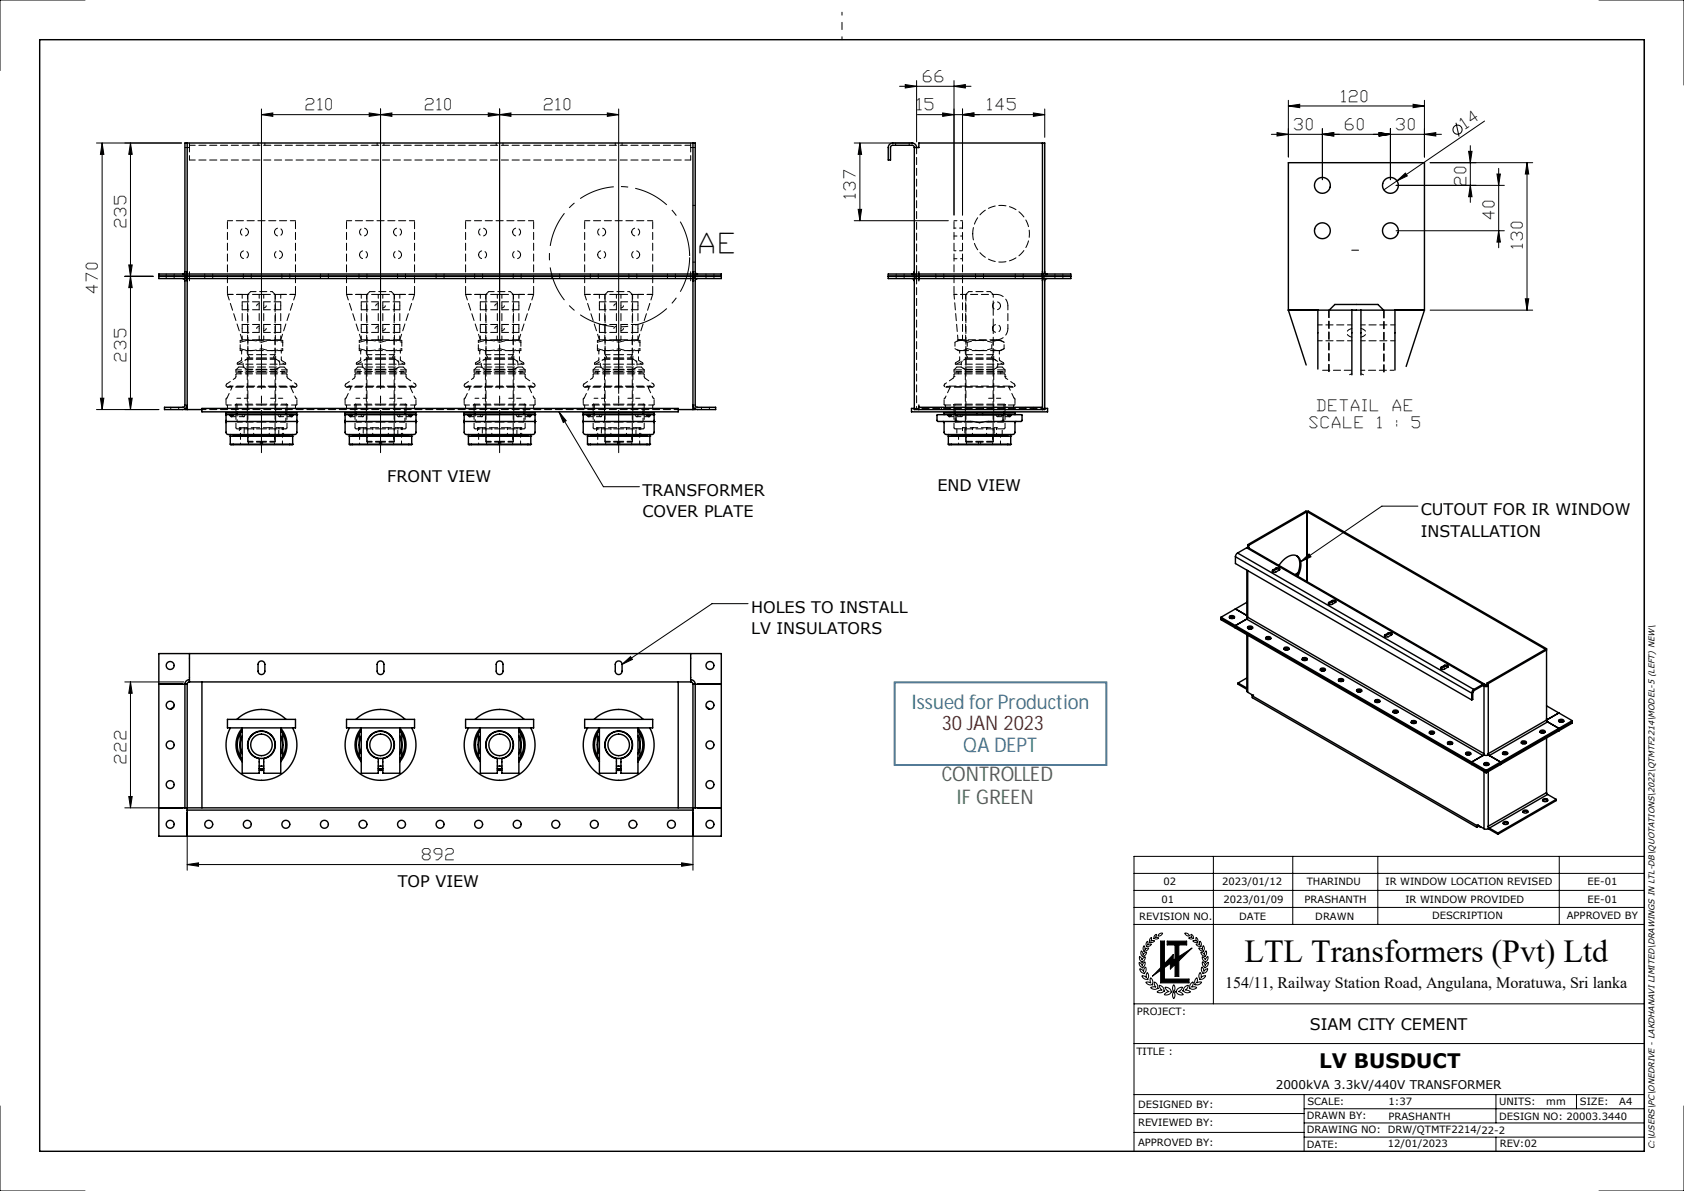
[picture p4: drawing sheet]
<svg xmlns="http://www.w3.org/2000/svg" width="297mm" height="210mm" viewBox="0 0 297 210" stroke-linecap="round" stroke-linejoin="round" font-family="sans-serif">
<defs><g id="words">
<text font-size="5.6" x="219.5" y="169.6">LTL Transformers (Pvt) Ltd</text>
<text font-size="4.8" x="123.5" y="44.7">AE</text>
<g font-size="3.6" fill="#2e74b5">
<text x="160.8" y="125.1">Issued for Production</text>
<text x="169.9" y="132.5">QA DEPT</text>
</g>
<text font-size="3.6" fill="#f00" x="166.1" y="128.7">30 JAN 2023</text>
<g font-size="3.6" fill="#538135">
<text x="166.1" y="137.7">CONTROLLED</text>
<text x="168.7" y="141.7">IF GREEN</text>
</g>
<text font-size="3.5" x="232.6" y="188.4">LV BUSDUCT</text>
<g font-size="2.8">
<text x="162.9" y="14.5">66</text>
<text x="236.6" y="17.9">120</text>
<text x="54" y="19.5">210</text>
<text x="75" y="19.5">210</text>
<text x="96" y="19.5">210</text>
<text x="161.8" y="19.5">15</text>
<text x="174.2" y="19.5">145</text>
<text x="228.3" y="22.9">30</text>
<text x="237.3" y="22.9">60</text>
<text x="246.3" y="22.9">30</text>
<text x="258.5" y="22.7" transform="rotate(-34 258.5 22.7)">14</text>
<text x="150.9" y="34.8" transform="rotate(-90 150.9 34.8)">137</text>
<text x="258.6" y="32.6" transform="rotate(-90 258.6 32.6)">20</text>
<text x="22.3" y="40.1" transform="rotate(-90 22.3 40.1)">235</text>
<text x="263.6" y="38.6" transform="rotate(-90 263.6 38.6)">40</text>
<text x="268.6" y="43.6" transform="rotate(-90 268.6 43.6)">130</text>
<text x="17.3" y="51.7" transform="rotate(-90 17.3 51.7)">470</text>
<text x="22.3" y="63.6" transform="rotate(-90 22.3 63.6)">235</text>
<text x="68.3" y="84.9">FRONT VIEW</text>
<text x="113.3" y="87.4">TRANSFORMER</text>
<text x="165.3" y="86.5">END VIEW</text>
<text x="113.3" y="91.2">COVER PLATE</text>
<text x="250.6" y="90.8">CUTOUT FOR IR WINDOW</text>
<text x="250.6" y="94.6">INSTALLATION</text>
<text x="132.5" y="108">HOLES TO INSTALL</text>
<text x="132.5" y="111.9">LV INSULATORS</text>
<text x="22.3" y="134.5" transform="rotate(-90 22.3 134.5)">222</text>
<text x="74.5" y="151.7">892</text>
<text x="70.2" y="156.4">TOP VIEW</text>
<text x="216.1" y="174.1">154/11, Railway Station Road, Angulana, Moratuwa, Sri lanka</text>
<text x="231" y="181.6">SIAM CITY CEMENT</text>
</g>
<g font-size="2.7">
<text x="231" y="75.5">SCALE</text>
<text x="232.4" y="72.5">DETAIL</text>
<text x="243" y="75.5">1</text>
<text x="245.7" y="72.5">AE</text>
<text x="246.4" y="75.5">:</text>
<text x="249" y="75.5">5</text>
</g>
<text font-size="2.1" x="225" y="191.9">2000kVA 3.3kV/440V TRANSFORMER</text>
<g font-size="1.8">
<text x="205.2" y="156">02</text>
<text x="215.5" y="156">2023/01/12</text>
<text x="230.5" y="156">THARINDU</text>
<text x="244.4" y="156">IR WINDOW LOCATION REVISED</text>
<text x="280" y="156">EE-01</text>
<text x="204.9" y="159.3">01</text>
<text x="215.8" y="159.3">2023/01/09</text>
<text x="230.1" y="159.3">PRASHANTH</text>
<text x="247.9" y="159.3">IR WINDOW PROVIDED</text>
<text x="280" y="159.3">EE-01</text>
<text x="200.9" y="162.1">REVISION NO.</text>
<text x="218.6" y="162.1">DATE</text>
<text x="232" y="162.1">DRAWN</text>
<text x="252.6" y="162.1">DESCRIPTION</text>
<text x="276.3" y="162.1">APPROVED BY</text>
<text x="200.5" y="179">PROJECT:</text>
<text x="200.4" y="186">TITLE :</text>
<text x="200.7" y="195.4">DESIGNED BY:</text>
<text x="230.5" y="197.4">DRAWN BY:</text>
<text x="230.6" y="194.9">SCALE:</text>
<text x="244.9" y="197.5">PRASHANTH</text>
<text x="244.9" y="194.9">1:37</text>
<text x="264.4" y="197.4">DESIGN NO: 20003.3440</text>
<text x="264.4" y="194.9">UNITS:</text>
<text x="272.7" y="194.9">mm</text>
<text x="278.6" y="194.9">SIZE:</text>
<text x="285.6" y="194.9">A4</text>
<text x="200.7" y="202">APPROVED BY:</text>
<text x="200.7" y="198.6">REVIEWED BY:</text>
<text x="230.5" y="199.9">DRAWING NO: DRW/QTMTF2214/22-2</text>
<text x="230.5" y="202.4">DATE:</text>
<text x="244.8" y="202.3">12/01/2023</text>
<text x="264.5" y="202.3">REV:02</text>
</g>
<text font-size="1.5" x="291.8" y="202.7" transform="rotate(-90 291.8 202.7)">C:\USERS\PC\ONEDRIVE - LAKDHANAVI LIMITED\DRAWINGS IN LTL-DB\QUOTATIONS\2022\QTMTF2214\MODEL-5 (LEFT) NEW\</text>
</g></defs>
<g fill="none" stroke="#000" stroke-width=".18">
<path d="M15 0h-15v12.4M46.1 19.2v40.9M65.1 19.9l2 .3-2 .3zM67.1 19.2v40.9M86.1 19.9l2 .3-2 .3zM88.1 19.2v40.9M107.1 19.9l2 .3-2 .3zM109.1 19.2v50.2M158.7 15.2h12.6M159.7 14.9l2 .3-2 .3zM161.7 14.2v10.8M166.3 19.9l2 .3-2 .3z"/>
<path d="M168.3 15.2l2-.3v.6zM168.3 14.2v23.7M169.8 19.2v18.7M182.3 19.9l2 .3-2 .3zM184.3 19.2v5M227.2 18.7l2-.3v.6zM227.2 17.7v10M227.2 18.7h24M249.2 18.4l2 .3-2 .3zM251.2 17.7v10M282 0h15v15M290 7v196"/>
<path d="M17 25.2h15M18 25.2l.3 2h-.6zM18 25.2v47M23 25.2l.3 2h-.6zM23 25.2v47M46.1 20.2l2-.3v.6zM46.1 20.2h63M67.1 20.2l2-.3v.6zM88.1 20.2l2-.3v.6zM150.7 25.2h10.4M150.7 38.9h16.6M151.4 36.9h.6l-.3 2z"/>
<path d="M151.7 25.2l.3 2h-.6zM151.7 25.2v13.7M169.8 20.2l2-.3v.6zM184.3 20.2h-22.5M224.2 23.7h30M225.2 23.4l2 .3-2 .3zM233.2 23.7l2-.3v.6zM233.2 22.7v9M243.2 23.4l2 .3-2 .3zM245.2 22.7v9M246.2 32.7h19.1M246.4 31.9l1.5-1.4 .3 .5z"/>
<path d="M251.2 23.7l2-.3v.6zM252.2 28.7h18.1M256.8 21.6l.5 2.5M259 26.7h.6l-.3 2zM259.3 32.7l.3 2h-.6zM259.3 25.7v10M261.8 21.3l-17.7 12.2M264 30.7h.6l-.3 2zM264.3 29.7v14M269.3 28.7l.3 2h-.6zM269.3 28.7v26M22 48.7h5"/>
<path d="M22.7 46.7h.6l-.3 2zM23 48.7l.3 2h-.6zM238.4 44.1h1.2M246.2 40.7h19.1M252.2 54.7h18.1M264.3 40.7l.3 2h-.6zM269 52.7h.6l-.3 2zM17 72.2h11M17.7 70.2h.6l-.3 2zM22.7 70.2h.6l-.3 2zM98.6 72.6l1.3 1.6-.6 .3zM98.6 72.6l7.8 13.2h6.4"/>
<path d="M229.4 99.1l1.5-1.4 .3 .5zM250.1 89.2h-6.4l-14.3 9.9M109.7 117.1l1.5-1.3 .3 .5zM131.9 106.4h-6.3l-15.9 10.7M22 120.2h10.4M23 120.2l.3 2h-.6zM23 120.2v22.2M22 142.4h10M22.7 140.4h.6l-.3 2zM33 152.4l2-.3v.6zM33 143.4v10M33 152.4h89.2"/>
<path d="M120.2 152.1l2 .3-2 .3zM122.2 143.4v10M200 157h90M200 154h90M214 151v26M228 151v12M243 151v12M275 151v12M290 151h-90v52M200 177h90M200 163h90M200 160h90"/>
<path d="M200.9 169.7l.6 .6 .1-.4 .3-.3a.94 .94 0 0 1-.4 1.1 .97 .97 0 0 1-.6-1zM201 168.6l.4 .7 .2-.4 .4-.2a.9 .9 0 0 1-.6 .9 .93 .93 0 0 1-.4-1zM201 170.8l.4 .2 .3 .3 .1-.4 .2-.4a.97 .97 0 0 1-.2 1.2 1.01 1.01 0 0 1-.8-.9zM201.3 167.6l.3 .7 .3-.3 .3-.1a.86 .86 0 0 1-.7 .8 .89 .89 0 0 1-.2-1.1zM201.4 172l.4 .1 .4 .3v-.5l.1-.4a1.01 1.01 0 0 1 .1 1.2 1.05 1.05 0 0 1-1-.7zM201.8 166.7l.1 .7 .3-.2h.4a.82 .82 0 0 1-.9 .5 .86 .86 0 0 1 .1-1zM202.1 173.2h.4l.5 .1-.2-.4 .1-.5a1.05 1.05 0 0 1 .3 1.3l-.1-.1a.81 .81 0 0 1-1-.4zM202.3 166l.2 .2-.1 .4 .3-.1h.4a.79 .79 0 0 1-.9 .4l-.1-.5zM203 165.4l.1-.1-.1 .6h.6a.47 .47 0 0 1-.8 .2l-.1-.4zM203.5 165.4a.45 .45 0 0 0 .8 0l-.6-.1 .3-.6a.55 .55 0 0 0-.5 .7M203.6 173.1a1.08 1.08 0 0 1 .6 1.2h-.1a.84 .84 0 0 1-1.2-.2l.5-.1 .5 .1-.3-.5zM204.4 164.7l.7-.2a.69 .69 0 0 1-.9 .5z"/>
<path d="M204.4 173.7a1.12 1.12 0 0 1 1 1.1l-.1-.1a.87 .87 0 0 1-1.3 .2l.5-.3h.5l-.4-.4zM204.7 165.9h.7v4l1.5-1.6v1l.3-.2v-2.5h-1.3v-.7h3.4v.7h-1.4v2.1l2.3-1.5-2.3 2.2v2.8h-.7v-2.1l-.8 .8v-1l-1 .7v2h4.3v.7h-5v-2.2l-1.4 1 1.4-1.5zM205.5 174.1a.92 .92 0 0 1 1 .7h.2a1.04 1.04 0 0 1-1.4 .6l.4-.4 .5-.2a1.13 1.13 0 0 1-.7-.7zM207 173.6a1 1 0 0 1 0 1.3 1 1 0 0 1 0-1.3zM207 174.9a1 1 0 0 1 0 1.2 1 1 0 0 1 0-1.2zM207.7 174.4l.4-.3h.5a1.13 1.13 0 0 1-.8 .7l.5 .2 .4 .4a1.04 1.04 0 0 1-1.3-.6h.1zM208.9 164.5a.64 .64 0 0 1 .8 .5l-.4-.1zM209 174l.6-.3-.2 .5-.4 .4h.5l.5 .3a.87 .87 0 0 1-1.2-.2l-.2 .1v-.2h.1l.1-.3zM210 164.7a.62 .62 0 0 1 .5 .8l-.1-.1a.45 .45 0 0 1-.7 0l.6-.1zM210.1 173.4l.3-.3v.5l-.3 .5 .5-.1 .5 .1a.95 .95 0 0 1-1.3 .1zM210.9 166.5h.4l.3 .1v-.7a.69 .69 0 0 1 .1 1v-.1a.61 .61 0 0 1-.8-.3zM210.9 165.3a.66 .66 0 0 1 .3 .9l-.1-.1a.47 .47 0 0 1-.7-.2h.6z"/>
<path d="M211 172.5l.1-.1 .1 .3-.2 .6 .5-.1h.4a.91 .91 0 0 1-1.2 .4l.1-.1-.1-.5zM211.4 167.1l.4 .1 .3 .2 .1-.7a.72 .72 0 0 1 0 1h-.1a.64 .64 0 0 1-.7-.6zM211.7 171.5l.2 .4-.1 .5 .4-.3 .4-.1a.88 .88 0 0 1-1 .7v-.1a.78 .78 0 0 1 .1-1.1zM211.8 167.9l.4 .1 .2 .3 .3-.7a.75 .75 0 0 1-.3 1.1v-.1a.67 .67 0 0 1-.6-.7zM212 170.5l.2 .3 .1 .5 .3-.3 .4-.2a.85 .85 0 0 1-.9 .8l.1-.1a.75 .75 0 0 1-.2-1zM212 168.7l.4 .2 .2 .4 .4-.7a.78 .78 0 0 1-.5 1v-.1a.7 .7 0 0 1-.5-.8zM212.1 169.6l.3 .3 .1 .4 .6-.6a.82 .82 0 0 1-.7 .9l.1-.1a.73 .73 0 0 1-.4-.9zM0 195v15h15M200 196.3h30M200 199.7h30M200 193h90M200 184h90"/>
<path d="M230 198h60M230 193v10M230 195.5h60M263.8 193v5M278 193v2.5M297 195v15h-15M230 200.5h60M263.8 200.5v2.5"/>
<circle cx="257.1" cy="22.9" r=".81"/>
</g>
<path d="M148.5 7v-4.8" fill="none" stroke="#000" stroke-width=".18" stroke-dasharray="15.2 1.3 1.3 1.3" stroke-dashoffset="14.7"/>
<g fill="none" stroke="#000" stroke-width=".25">
<path d="M7 7h283v196h-283zM33 25.2v22.7M122.2 25.2v22.7M161.3 26h.8v-.8h22.2v22.7l.1 .3 .3 .1M161.3 26l-.2-.3-.2-.1h-3.6l-.2 .3v2.3h-.4v-2.2a.8 .8 0 0 1 .8-.8h3.4a.8 .8 0 0 1 .8 .8M161.3 26v22.3M183.9 25.2v22.7M28 48.3h99.2v.8h-99.2zM28 48.7h99.2M32.2 48.3l.3-.1 .1-.3v-22.7h90v22.7l.1 .3 .3 .1M32.2 49.1l.3 .1 .1 .3v22l-.1 .2-.3 .1h-3.2v.4h3.2a.8 .8 0 0 0 .8-.8M32.9 49.1l.1 .4"/>
<path d="M33 47.9v1.6M33 47.9l-.1 .4M33 49.5v22.7M122.2 47.9v1.6M122.2 47.9l.1 .4M122.2 49.5v22.7M122.3 49.1l-.1 .4M123 49.1l-.3 .1-.1 .3v22l.1 .2 .3 .1h3.2v.4h-3.2a.8 .8 0 0 1-.8-.8M156.7 48.3h32.2v.8h-32.2zM156.7 48.7h32.2M160.9 49.1l.2 .1 .2 .3M161.3 47.9l-.2 .3-.2 .1"/>
<path d="M161.3 49.1v23.1h.8M162.1 47.9v1.6M183.9 47.9l.1 .4M183.9 47.9v1.6M183.9 49.5v22.3M184 49.1l-.1 .4M184.7 49.1l-.3 .1-.1 .3v22.7h-22.2M227.2 54.7h24M227.2 54.7v-26h24v26M227.2 54.7l3.2 9.7M232.4 54.7v10.4M234.4 54.7l1-1h7.6l1 1"/>
<path d="M238.4 54.7v11.4M240 54.7v11.4M246 54.7v10.5M251.2 54.7l-3.2 9.9M32.6 72.1v.1h3M35.6 72h84v.6h-84zM39.9 74.3v2l.1 .2 .3 .1h11.7l.4-.3v-2M39.9 73.1v-.3h12.4v.3M39.9 73.1v1.2M39.9 74.3h12.5M39.9 73.1h.7M40.6 76.9h11v1.4"/>
<path d="M40.6 78.3h11M40.6 78.3l.1 .1h10.8l.1-.1M40.6 76.6v1.7M40.6 73.1a.25 .25 0 0 0 .2 .4 .25 .25 0 0 0 .3-.4h10a.27 .27 0 0 0 .2 .3 .27 .27 0 0 0 .3-.3M40.7 73.1h.4zM41.1 76.9h10M41.8 72.6v.2M50.4 72.6v.2M51.6 73.1h-.5h.5M51.6 73.1h.8v1.2M51.6 76.6v.3M60.9 74.3v2l.1 .2 .3 .1h11.7l.4-.3v-2"/>
<path d="M60.9 73.1v1.2M60.9 74.3h12.5M60.9 73.1h.7M60.9 72.8v.3M60.9 72.8h12.4v.3M61.6 78.3h11M61.6 78.3l.1 .1h10.8l.1-.1M61.6 76.9h11v1.4M61.6 76.6v1.7M61.6 73.1h.5h-.4M61.6 73.1a.25 .25 0 0 0 .2 .4 .25 .25 0 0 0 .3-.4h10a.27 .27 0 0 0 .2 .3 .27 .27 0 0 0 .3-.3M62.1 76.9h10"/>
<path d="M62.8 72.6v.2M71.4 72.6v.2M72.1 73.1h.5zM72.6 73.1h.8v1.2M72.6 76.6v.3M81.9 74.3v2l.2 .3h6M81.9 73.1v-.3h12.4v.3M81.9 73.1v1.2M81.9 74.3h12.5M81.9 73.1h.7M82.6 76.9h11M82.6 78.3h11"/>
<path d="M82.6 78.3l.1 .1h10.8l.1-.1M82.6 76.6v1.7M82.6 73.1a.25 .25 0 0 0 .2 .4 .25 .25 0 0 0 .3-.4M82.6 73.1h.5M82.7 73.1h.4M83.1 73.1h10a.27 .27 0 0 0 .2 .3 .27 .27 0 0 0 .3-.3M83.1 76.9h10M83.8 72.6v.2M88.1 76.6h.1M92.4 72.6v.2M93.6 73.1h-.5h.5M93.6 73.1h.8"/>
<path d="M93.6 76.6v1.7M94.4 74.3v2l-.3 .3h-6M94.4 73.1v1.2M102.9 74.3v2l.1 .2 .3 .1h11.7l.4-.3v-2M102.9 73.1v-.3h12.4v.3M102.9 73.1v1.2M102.9 74.3h12.5M102.9 73.1h.7M103.6 76.9h11M103.6 78.3h11M103.6 78.3l.1 .1h10.8l.1-.1M103.6 76.6v1.7"/>
<path d="M103.6 73.1a.25 .25 0 0 0 .2 .4 .25 .25 0 0 0 .3-.4h10M103.7 73.1h.4zM104.1 76.9h10M104.8 72.6v.2M113.4 72.6v.2M114.1 73.1a.27 .27 0 0 0 .2 .3 .27 .27 0 0 0 .3-.3M114.1 73.1h.5M114.6 73.1h.8M114.6 76.6v1.7M115.4 73.1v1.2M122.6 72.1v.1h-3M161.3 72h-.5v.6h24v-.6h-.5"/>
<path d="M162.1 71.4v.4M162.1 71.8h21.8M162.1 71.8v.4M166.3 74.3l.2 .2v1.9l.4 .2h11.7l.4-.2v-1.9l.2-.2M166.5 73.1v-.3h12.5v.3M167.3 76.9h.5M167.3 78.3h11M167.3 78.3l.1 .1h10.8l.1-.1M167.3 76.6v1.7M167.3 73.1h-2v1.1l3.7 .1M167.3 73.1h.4h-.4M167.3 73.1a.25 .25 0 0 0 .2 .4 .25 .25 0 0 0 .2-.4h1.1"/>
<path d="M167.8 76.9h10.5M167.8 76.9h9.9M168.5 72.6v.2M168.5 74.3v.1M168.8 73.1l-.2 .1v.9l.4 .2M168.8 73.1h7.9M169 74.3l2.8 .1a4.1 4.1 0 0 0 2.3-.1h2.4M176.7 73.1l.2 .1v.9l-.4 .2M176.7 73.1h1a.27 .27 0 0 0 .3 .3 .27 .27 0 0 0 .3-.3h-.1M177.1 72.6v.2M178.2 73.1h-.4h.4M178.2 73.1h2v1.1l-3.7 .1"/>
<path d="M178.3 76.6v1.7M183.9 71.8v.4M217.9 98.2v1.2l41.7 24M217.9 98.2l41.7 24M218.3 97.5l-.3 .3-.1 .4M218.3 97.5l41.6 24.1M219.9 96.6h.2l41.7 24M219.9 96.6l-1.6 .9M219.9 96.6l41.6 24M220.1 96.5h-.1M220.1 96.5l.1 .1M220.1 96l.1 .2"/>
<path d="M220.1 96v.5M220.2 96.2l10.5-6.1 42.1 24.3M220.2 96.6h.1M220.2 96.2v.4M225.6 99.7a3.1 3.1 0 0 1 3-1.7 2.05 2.05 0 0 1 .7 2.7l-.4 .9M228.6 98a2.59 2.59 0 0 1 .3 3.1l-.2 .4M230.5 90.2l42.3 24.4-10.3 5.9M230.5 90.2v12.4M230.5 90.2l-.2-.1-10.2 5.9M28 115.2h99.2v32.2h-99.2zM33.4 115.2v5M33.4 119.8a.8 .8 0 0 0-.8 .8"/>
<path d="M45.7 116.7a.6 .6 0 0 1 .6-.1 .6 .6 0 0 1 .4 .5v1.2a.6 .6 0 0 1-.6 .6 .6 .6 0 0 1-.6-.6v-1.2zM66.7 116.7a.6 .6 0 0 1 .6-.1 .6 .6 0 0 1 .4 .5v1.2a.6 .6 0 0 1-.6 .6 .6 .6 0 0 1-.6-.6v-1.2zM87.7 116.7a.6 .6 0 0 1 .6-.1 .6 .6 0 0 1 .4 .5v1.2a.6 .6 0 0 1-.6 .6 .6 .6 0 0 1-.6-.6v-1.2zM108.7 116.7a.6 .6 0 0 1 .6-.1 .6 .6 0 0 1 .4 .5v1.2a.6 .6 0 0 1-.6 .6 .6 .6 0 0 1-.6-.6v-1.2zM121.8 115.2v5M121.8 119.8a.8 .8 0 0 1 .8 .8M215.3 109.1l46.8 26.9 15.2-8.7M215.3 108.8l2.6 1.5M215.3 108.8v.5l46.8 27M216.9 108.7l.4-.2a.29 .29 0 0 1 .4 .3 .29 .29 0 0 1-.4 .3h-.1a.28 .28 0 0 1-.3-.1 .28 .28 0 0 1 0-.3zM216.9 108.9l.4-.1 .4 .1-.4-.1zM217 109h.5"/>
<path d="M217.9 110.3l44.2 25.5M217.9 110.3v.4M217.9 107.4l2 1.1M217.9 107.4l-2.6 1.4M219.9 109.2l-2 1.1M219.9 109.2l41.6 24M219.9 108.5h.1M219.9 100.5v8.3l.1 .2M219.9 111.9v9.9l.2 .3M219.9 106.2l-2 1.2M219.9 119.5l-1.5 .9M220.1 108.8l41.6 24.1-.2 .3"/>
<path d="M220.1 108.8l-.2 .4M220.1 100.6v8.2M220.1 112v10.1M220.1 110.5l.4-.1a.29 .29 0 0 1 .4 .3 .29 .29 0 0 1-.4 .2h-.1a.28 .28 0 0 1-.3-.1 .28 .28 0 0 1 0-.3zM220.1 110.7l.4-.1 .4 .2-.4-.2zM220.2 110.9h.6M223.3 112.4l.4-.2a.29 .29 0 0 1 .4 .3 .29 .29 0 0 1-.4 .3h-.1a.28 .28 0 0 1-.3-.1 .28 .28 0 0 1 0-.3zM223.3 112.6l.4-.1 .4 .1-.4-.1zM223.4 112.7h.6M224.5 100.7l-.1 .1M224.5 100.5v.2M225.1 100.2l.1-.1a.27 .27 0 0 1 .4 0 .27 .27 0 0 1 0 .4l-.7 .4a.27 .27 0 0 1-.4 0 .27 .27 0 0 1 0-.4"/>
<path d="M225.1 100.4l.3-.1 .3 .2M225.1 100.2l-.6 .3M225.1 100.2v.2M225.1 100.4l-.6 .3M226.5 114.2l.4-.1a.29 .29 0 0 1 .5 .3 .29 .29 0 0 1-.5 .2h-.1a.28 .28 0 0 1-.3-.1 .28 .28 0 0 1 0-.3zM226.5 114.4l.4-.1 .4 .2-.4-.2zM226.6 114.6h.6M228.9 101l-.5 .3M229.7 116.1l.4-.2a.29 .29 0 0 1 .5 .3 .29 .29 0 0 1-.5 .3h-.1a.28 .28 0 0 1-.3-.1 .28 .28 0 0 1 0-.3zM229.7 116.3l.4-.1 .4 .1-.4-.1zM229.8 116.4h.6M232.9 117.9l.5-.1a.29 .29 0 0 1 .4 .3 .29 .29 0 0 1-.4 .2h-.2a.28 .28 0 0 1-.3-.1 .28 .28 0 0 1 0-.3z"/>
<path d="M232.9 118.1l.5-.1 .3 .2-.3-.2zM233 118.3h.6M234.4 106.4l-.1 .1M234.4 106.2v.2M235 105.9l.1-.1a.27 .27 0 0 1 .4 0 .27 .27 0 0 1 0 .4l-.7 .4a.27 .27 0 0 1-.4 0 .27 .27 0 0 1 0-.4M235 106.1h.3l.3 .1M235 105.9l-.6 .3M235 105.9v.2M235 106.1l-.6 .3M236.1 119.8l.5-.2a.29 .29 0 0 1 .4 .3 .29 .29 0 0 1-.4 .3h-.1a.28 .28 0 0 1-.4-.1 .28 .28 0 0 1 0-.3zM236.1 120l.5-.1 .3 .1-.3-.1zM244.3 112.2h-.1"/>
<path d="M244.3 111.9v.3M244.9 111.6l.1-.1a.27 .27 0 0 1 .4 .1 .27 .27 0 0 1 0 .3l-.7 .4a.27 .27 0 0 1-.4 0 .27 .27 0 0 1 0-.4M244.9 111.8h.3l.3 .1M244.9 111.6l-.6 .3M244.9 111.6v.2M244.9 111.8l-.6 .4M254.2 117.9h-.1M254.2 117.7v.2M254.8 117.3h.1a.27 .27 0 0 1 .4 0 .27 .27 0 0 1 0 .4l-.7 .3a.27 .27 0 0 1-.4 0 .27 .27 0 0 1 0-.3M254.8 117.5h.3l.3 .1M254.8 117.3l-.6 .4M254.8 117.3v.2"/>
<path d="M254.8 117.5l-.6 .4M272.8 114.4v12.6l.1 .3M272.8 114.4l-10.5 6M28 120.6h4.6M30.6 124.7l-.4 .3M32.6 120.6v21.8M32.6 120.6h.4M33 120.6v22.2M33.4 120.2l-.3 .2-.1 .2M33.4 120.2h88.4M35.6 120.2v22.2M40.1 126.8h12v1.5h-12z"/>
<path d="M40.6 128.3a6.3 6.3 0 0 0 5.5 9.3 6.3 6.3 0 0 0 5.5-9.3M41.8 126.8a6.2 6.2 0 0 1 8.7 0M42.4 131.3l.3 1.6M42.4 131.3v2.2l.3 .2M42.4 129.3a4.2 4.2 0 0 0 0 4.1M42.5 133.6l.2 .3M42.7 128.3v8h3v-2.5a2.45 2.45 0 0 1-1.6-3.8 2.45 2.45 0 0 1 4.1 0 2.45 2.45 0 0 1-1.7 3.8v2.5h3v-8M42.7 129.8l-.3 1.5M42.7 129l-.3 .2v2.1M42.7 128.8l-.2 .3M42.7 128.4a4.5 4.5 0 0 0 0 5.9M45.7 135.1h.8"/>
<path d="M45.7 135.4l.4 .3 .4-.3M45.7 135.6h.3M45.7 135.8h.8M46.5 135.6h-.3M49.5 128.4a4.5 4.5 0 0 1 0 5.9M49.5 129.8l.4 1.5M49.5 129l.4 .2v2.1M49.5 128.8l.2 .3M49.7 133.6l-.2 .3M49.9 131.3l-.4 1.6M49.9 131.3v2.2l-.4 .2M49.9 129.3a4.2 4.2 0 0 1 0 4.1"/>
<path d="M61.1 126.8h12v1.5h-12zM61.6 128.3a6.2 6.2 0 0 0 5.5 9.3 6.2 6.2 0 0 0 5.5-9.3M62.8 126.8a6.2 6.2 0 0 1 8.7 0M63.4 131.3l.3 1.6M63.4 131.3v2.2l.3 .2M63.4 129.3a4.2 4.2 0 0 0 0 4.1M63.5 133.6l.2 .3M63.7 128.3v8h3v-2.5a2.45 2.45 0 0 1-1.6-3.8 2.45 2.45 0 0 1 4.1 0 2.45 2.45 0 0 1-1.7 3.8v2.5h3v-8M63.7 129.8l-.3 1.5M63.7 129l-.3 .2v2.1M63.7 128.8l-.2 .3M63.7 128.4a4.5 4.5 0 0 0 0 5.9"/>
<path d="M66.7 135.1h.8M66.7 135.4l.4 .3 .4-.3M66.7 135.6h.3M66.7 135.8h.8M67.5 135.6h-.3M70.5 128.4a4.5 4.5 0 0 1 0 5.9M70.5 129.8l.4 1.5M70.5 129l.4 .2v2.1M70.5 128.8l.2 .3M70.7 133.6l-.2 .3M70.9 131.3l-.4 1.6M70.9 131.3v2.2l-.4 .2"/>
<path d="M70.9 129.3a4.2 4.2 0 0 1 0 4.1M82.1 126.8h12v1.5h-12zM82.6 128.3a6.3 6.3 0 0 0 5.5 9.3 6.3 6.3 0 0 0 5.5-9.3M83.8 126.8a6.2 6.2 0 0 1 8.7 0M84.4 131.3l.3 1.6M84.4 131.3v2.2l.3 .2M84.4 129.3a4.2 4.2 0 0 0 0 4.1M84.5 133.6l.2 .3M84.7 128.3v8h3v-2.5a2.45 2.45 0 0 1-1.6-3.8 2.45 2.45 0 0 1 4.1 0 2.45 2.45 0 0 1-1.7 3.8v2.5h3v-8M84.7 129.8l-.3 1.5M84.7 129l-.3 .2v2.1M84.7 128.8l-.2 .3"/>
<path d="M84.7 128.4a4.5 4.5 0 0 0 0 5.9M87.7 135.1h.8M87.7 135.4l.4 .3 .4-.3M87.7 135.6h.3M87.7 135.8h.8M88.5 135.6h-.3M91.5 128.4a4.5 4.5 0 0 1 0 5.9M91.5 129.8l.4 1.5M91.5 129l.4 .2v2.1M91.5 128.8l.2 .3M91.7 133.6l-.2 .3M91.9 131.3l-.4 1.6"/>
<path d="M91.9 131.3v2.2l-.4 .2M91.9 129.3a4.2 4.2 0 0 1 0 4.1M103.1 126.8h12v1.5h-12zM103.6 128.3a6.2 6.2 0 0 0 5.5 9.3 6.2 6.2 0 0 0 5.5-9.3M104.8 126.8a6.2 6.2 0 0 1 8.7 0M105.4 131.3l.3 1.6M105.4 131.3v2.2l.3 .2M105.4 129.3a4.2 4.2 0 0 0 0 4.1M105.5 133.6l.2 .3M105.7 128.3v8h3v-2.5a2.45 2.45 0 0 1-1.6-3.8 2.45 2.45 0 0 1 4.1 0 2.45 2.45 0 0 1-1.7 3.8v2.5h3v-8M105.7 129.8l-.3 1.5M105.7 129l-.3 .2v2.1"/>
<path d="M105.7 128.8l-.2 .3M105.7 128.4a4.5 4.5 0 0 0 0 5.9M108.7 135.1h.8M108.7 135.4l.4 .3 .4-.3M108.7 135.6h.3M108.7 135.8h.8M109.5 135.6h-.3M112.5 128.4a4.5 4.5 0 0 1 0 5.9M112.5 129.8l.4 1.5M112.5 129l.4 .2v2.1M112.5 128.8l.2 .3M112.7 133.6l-.2 .3"/>
<path d="M112.9 131.3l-.4 1.6M112.9 131.3v2.2l-.4 .2M112.9 129.3a4.2 4.2 0 0 1 0 4.1M119.6 120.2v22.2M121.8 120.2l.3 .2 .1 .2M122.2 120.6v22.2M122.2 120.6h.4M122.6 120.6h4.6M122.6 120.6v21.8M124.6 124.7l.4 .3M218.4 120.4v.2l1.5 .9M218.4 120.4l1.5 .9"/>
<path d="M219.9 121.5h.1M219.9 121.3h.1M220.1 122.1l.9 .5M220.9 122.7l39.6 22.8M220.9 122.7v.3l39.6 22.9M221.1 122.6l-.2 .1M236.2 120.1h.6M239.3 121.6l.5-.1a.29 .29 0 0 1 .4 .3 .29 .29 0 0 1-.4 .2h-.1a.28 .28 0 0 1-.4-.1 .28 .28 0 0 1 0-.3zM239.3 121.8l.5-.1 .3 .2-.3-.2zM239.4 122h.6M242.5 123.5l.5-.2a.29 .29 0 0 1 .4 .3 .29 .29 0 0 1-.4 .3h-.1a.28 .28 0 0 1-.3-.1 .28 .28 0 0 1-.1-.3zM242.5 123.7l.5-.1 .3 .1-.3-.1z"/>
<path d="M242.6 123.8h.6M245.7 125.3l.5-.1a.29 .29 0 0 1 .4 .3 .29 .29 0 0 1-.4 .2h-.1a.28 .28 0 0 1-.3-.1 .28 .28 0 0 1-.1-.3zM245.7 125.5l.5-.1 .4 .2-.4-.2zM245.8 125.7h.6M248.9 127.2l.5-.2a.29 .29 0 0 1 .4 .3 .29 .29 0 0 1-.4 .3h-.1a.28 .28 0 0 1-.3-.1 .28 .28 0 0 1-.1-.3zM248.9 127.4l.5-.1 .4 .1-.4-.1zM249.1 127.5h.5M252.1 129l.5-.1a.29 .29 0 0 1 .4 .3 .29 .29 0 0 1-.4 .2h-.1a.28 .28 0 0 1-.3-.1 .28 .28 0 0 1-.1-.3zM252.1 129.2l.5-.1 .4 .2-.4-.2zM252.3 129.4h.5M255.3 130.9l.5-.2a.29 .29 0 0 1 .4 .3 .29 .29 0 0 1-.4 .3h-.1a.28 .28 0 0 1-.3-.1 .28 .28 0 0 1-.1-.3zM255.3 131.1l.5-.1 .4 .1-.4-.1z"/>
<path d="M255.5 131.2h.5M258.6 132.7l.4-.1a.29 .29 0 0 1 .4 .3 .29 .29 0 0 1-.4 .2h-.1a.28 .28 0 0 1-.3-.1 .28 .28 0 0 1 0-.3zM258.6 132.9l.4-.1 .4 .2-.4-.2zM258.7 133.1h.5M259.6 122.2v1.2M259.6 134.4v.4M259.7 122.1l-.1 .1M259.7 122.1v1.2l-.1 .1M259.9 121.6l-.2 .3-.1 .3M259.9 121.8l-.2 .3M259.9 121.6v.2M261.5 120.6a.23 .23 0 0 1 .3 0 .23 .23 0 0 1 .1 .3"/>
<path d="M261.5 120.9l.2 .1M261.5 120.6l-1.6 1M261.5 120.6v.3M261.5 120.9l-1.6 .9M261.5 133.2l-1.9 1.2M261.7 133.1l.4 .1 .4-.1M261.7 133.1l-2.1 1.3M261.7 121v12.1M261.7 136v10.1M261.8 134.6l.4-.2a.29 .29 0 0 1 .4 .3 .29 .29 0 0 1-.4 .3h-.1a.28 .28 0 0 1-.3-.1 .28 .28 0 0 1 0-.3zM261.8 134.8l.4-.1 .4 .1-.4-.1zM261.9 120.7l.3 .2"/>
<path d="M261.9 134.9h.5M261.9 120.9h.4M261.9 120.9l-.2 .1M262.1 135.8v.5M262.3 120.9l.2 .1-.4 .1-.4-.1M262.3 120.4l.2 .1M262.3 120.4v.5M262.5 136v10.1l-.4 .1-.4-.1M262.5 133.1l2.1 1.3v.4M262.5 120.5v12.6M264.6 134.8l-2.5 1.5M265.1 132.7l.4-.2a.29 .29 0 0 1 .4 .3 .29 .29 0 0 1-.4 .3h-.1a.28 .28 0 0 1-.3-.1 .28 .28 0 0 1 0-.3z"/>
<path d="M265.1 132.9l.4-.1 .4 .1-.4-.1zM265.2 133h.5M268.4 130.8l.4-.2a.29 .29 0 0 1 .4 .3 .29 .29 0 0 1-.4 .3h-.1a.28 .28 0 0 1-.3-.1 .28 .28 0 0 1 0-.3zM268.4 131l.4-.1 .4 .1-.4-.1zM268.5 131.1h.5M271.7 128.9l.4-.2a.29 .29 0 0 1 .4 .3 .29 .29 0 0 1-.4 .3h-.1a.28 .28 0 0 1-.3-.1 .28 .28 0 0 1 0-.3zM271.7 129.1l.4-.1 .4 .1-.4-.1zM271.8 129.2h.5M272.8 126.7l.1 .2zM272.8 139.8l.1 .3M272.8 139.8l-10.3 5.9 .2 .3M272.8 124.5l4.5 2.6"/>
<path d="M272.8 130.1v9.7M272.9 127.3l2 1.1M274.9 125.7l-12.4 7.2v.2l.2 .1 10.2-5.9M274.9 128.4l-12.8 7.4M274.9 128.4v.5M275 127l.4-.2a.29 .29 0 0 1 .4 .3 .29 .29 0 0 1-.4 .3h-.1a.28 .28 0 0 1-.3-.1 .28 .28 0 0 1 0-.3zM275 127.2l.4-.2 .4 .2-.4-.2zM275.1 127.3h.5M277.3 127.1l-2.4 1.3M277.3 127.1v.4l-12.7 7.3M28 142.4h4.6M32.6 142.4h90"/>
<path d="M33 142.8v4.6M33 142.8h89.2M122.2 142.8v4.6M122.6 142.4h4.6M260.5 145.5v.4M260.7 145.5l1 .6M260.7 145.4l-.2 .1M260.8 145.7h.2M260.9 145.6l-.4 .3M260.9 145.7l.2 .1M260.9 145.7h.1M261 145.7l.1 .1"/>
<path d="M262.5 146.1l.2 .1M262.7 146l1.5 .9M262.7 146.2l1.5 .9M262.7 146v.2M264.2 146.9v.2M265.1 145.2l.4-.1 .5 .1M265.1 145l.5-.2a.29 .29 0 0 1 .4 .3 .29 .29 0 0 1-.4 .3h-.1a.28 .28 0 0 1-.3-.1 .28 .28 0 0 1-.1-.3zM268.6 143.2l.4-.2 .5 .2M268.6 143l.5-.2a.29 .29 0 0 1 .4 .3 .29 .29 0 0 1-.4 .3h-.1a.28 .28 0 0 1-.3-.1 .28 .28 0 0 1-.1-.3zM272.1 141.2l.4-.2 .4 .2M272.1 140.9l.5-.1a.29 .29 0 0 1 .4 .3 .29 .29 0 0 1-.4 .3h-.1a.28 .28 0 0 1-.3-.1 .28 .28 0 0 1-.1-.4zM272.9 140.1l-10.2 5.9"/>
<path d="M272.9 140.1l1.6 .8M274.5 140.9l-10.3 6M274.5 140.9v.3l-10.3 5.9"/>
<circle cx="233.2" cy="32.7" r="1.4"/>
<circle cx="245.2" cy="32.7" r="1.4"/>
<circle cx="233.2" cy="40.7" r="1.4"/>
<circle cx="245.2" cy="40.7" r="1.4"/>
<circle cx="30" cy="117.3" r=".7"/>
<circle cx="125.2" cy="117.3" r=".7"/>
<circle cx="30" cy="138.3" r=".7"/>
<circle cx="30" cy="124.3" r=".7"/>
<circle cx="30" cy="131.3" r=".7"/>
<circle cx="46.1" cy="131.3" r="1.9"/>
<circle cx="46.1" cy="131.3" r="2.4"/>
<circle cx="67.1" cy="131.3" r="2.4"/>
<circle cx="67.1" cy="131.3" r="1.9"/>
<circle cx="88.1" cy="131.3" r="2.4"/>
<circle cx="88.1" cy="131.3" r="1.9"/>
<circle cx="109.1" cy="131.3" r="1.9"/>
<circle cx="109.1" cy="131.3" r="2.4"/>
<circle cx="125.2" cy="138.3" r=".7"/>
<circle cx="125.2" cy="124.3" r=".7"/>
<circle cx="125.2" cy="131.3" r=".7"/>
<circle cx="30" cy="145.3" r=".7"/>
<circle cx="36.8" cy="145.3" r=".7"/>
<circle cx="43.6" cy="145.3" r=".7"/>
<circle cx="50.4" cy="145.3" r=".7"/>
<circle cx="57.2" cy="145.3" r=".7"/>
<circle cx="64" cy="145.3" r=".7"/>
<circle cx="70.8" cy="145.3" r=".7"/>
<circle cx="77.6" cy="145.3" r=".7"/>
<circle cx="84.4" cy="145.3" r=".7"/>
<circle cx="91.2" cy="145.3" r=".7"/>
<circle cx="98" cy="145.3" r=".7"/>
<circle cx="104.8" cy="145.3" r=".7"/>
<circle cx="111.6" cy="145.3" r=".7"/>
<circle cx="118.4" cy="145.3" r=".7"/>
<circle cx="125.2" cy="145.3" r=".7"/>
</g>
<path d="M204.7 165.9h.7v4l1.5-1.6v1l.3-.2v-2.5h-1.3v-.7h3.4v.7h-1.4v2.1l2.3-1.5-2.3 2.2v2.8h-.7v-2.1l-.8 .8v-1l-1 .7v2h4.3v.7h-5v-2.2l-1.4 1 1.4-1.5z" fill-rule="evenodd" fill="#000"/>
<path d="M121.6 45.3a12.4 12.4 0 0 0-18.2-10.9 12.4 12.4 0 0 0-.9 21.2 12.4 12.4 0 0 0 19.1-9.3v-1" fill="none" stroke="#000" stroke-width=".18" stroke-dasharray="6.3 1.3 1.3 1.3" stroke-dashoffset="-.1" stroke-linecap="butt"/>
<path d="M46.1 61.1v18.7M67.1 61.1v18.7M88.1 61.1v18.7M109.1 61.1v18.7" fill="none" stroke="#000" stroke-width=".18" stroke-dasharray="15.2 1.3 1.3 1.3" stroke-dashoffset="7.8"/>
<g fill="#000">
<path d="M246.4 31.9l1.5-1.4 .3 .5z"/>
<path d="M168.3 15.2l2-.3v.6zM159.7 14.9l2 .3-2 .3z"/>
<path d="M18 25.2l.3 2h-.6zM17.7 70.2h.6l-.3 2zM23 120.2l.3 2h-.6zM22.7 140.4h.6l-.3 2zM264 30.7h.6l-.3 2zM264.3 40.7l.3 2h-.6zM269.3 28.7l.3 2h-.6zM269 52.7h.6l-.3 2z"/>
<path d="M46.1 20.2l2-.3v.6zM65.1 19.9l2 .3-2 .3zM67.1 20.2l2-.3v.6zM86.1 19.9l2 .3-2 .3zM88.1 20.2l2-.3v.6zM107.1 19.9l2 .3-2 .3zM166.3 19.9l2 .3-2 .3zM169.8 20.2l2-.3v.6zM233.2 23.7l2-.3v.6zM243.2 23.4l2 .3-2 .3zM243.2 23.4l2 .3-2 .3zM251.2 23.7l2-.3v.6zM227.2 18.7l2-.3v.6zM249.2 18.4l2 .3-2 .3z"/>
<path d="M169.8 20.2l2-.3v.6zM182.3 19.9l2 .3-2 .3z"/>
<path d="M233.2 23.7l2-.3v.6zM225.2 23.4l2 .3-2 .3z"/>
<path d="M22.7 70.2h.6l-.3 2zM23 48.7l.3 2h-.6zM22.7 46.7h.6l-.3 2zM23 25.2l.3 2h-.6zM151.4 36.9h.6l-.3 2zM151.7 25.2l.3 2h-.6zM259.3 32.7l.3 2h-.6zM259 26.7h.6l-.3 2z"/>
<path d="M98.6 72.6l1.3 1.6-.6 .3zM109.7 117.1l1.5-1.3 .3 .5zM229.4 99.1l1.5-1.4 .3 .5z"/>
<path d="M33 152.4l2-.3v.6zM120.2 152.1l2 .3-2 .3z"/>
</g>
<g fill="none" stroke="#000" stroke-width=".18" stroke-dasharray="1.3 .6">
<path d="M32.6 26h.4M33.4 26h-.4M45.5 25.6v-.4M46.7 25.6v-.4M66.5 25.6v-.4M67.7 25.6v-.4M87.5 25.6v-.4M88.7 25.6v-.4M108.5 25.6v-.4M109.7 25.6v-.4M122.2 26h-.4M122.2 26h.4"/>
<path d="M122.6 36.2h-.4M158 25.2v.4M160.4 25.6v-.4M29.3 48.3v.4M29.3 48.7v.4M30.7 48.7v-.4M30.7 49.1v-.4M32.6 48.3v.4M32.6 48.7v-.1M32.6 48.7v.1M32.6 49.1v-.4M36.1 48.3v.4"/>
<path d="M36.1 48.7v.4M37.5 48.7v-.4M37.5 49.1v-.4M42.9 48.3v.4M42.9 48.7v.4M44.3 48.7v-.4M44.3 49.1v-.4M46.1 51.9h-.4M46.5 51.9h-.4M49.7 48.3v.4M49.7 48.7v.4M51.1 48.7v-.4"/>
<path d="M51.1 49.1v-.4M56.5 48.3v.4M56.5 48.7v.4M57.9 48.7v-.4M57.9 49.1v-.4M63.3 48.3v.4M63.3 48.7v.4M64.7 48.7v-.4M64.7 49.1v-.4M67.1 51.9h-.4M67.5 51.9h-.4M70.1 48.3v.4"/>
<path d="M70.1 48.7v.4M71.5 48.7v-.4M71.5 49.1v-.4M76.9 48.3v.4M76.9 48.7v.4M78.3 48.7v-.4M78.3 49.1v-.4M83.7 48.3v.4M83.7 48.7v.4M85.1 48.7v-.4M85.1 49.1v-.4M88.1 51.9h-.4"/>
<path d="M88.5 51.9h-.4M90.5 48.3v.4M90.5 48.7v.4M91.9 48.7v-.4M91.9 49.1v-.4M97.3 48.3v.4M97.3 48.7v.4M98.7 48.7v-.4M98.7 49.1v-.4M104.1 48.3v.4M104.1 48.7v.4M105.5 48.7v-.4"/>
<path d="M105.5 49.1v-.4M109.1 51.9h-.4M109.5 51.9h-.4M110.9 48.3v.4M110.9 48.7v.4M112.3 48.7v-.4M112.3 49.1v-.4M117.7 48.3v.4M117.7 48.7v.4M119.1 48.7v-.4M119.1 49.1v-.4M122.2 46.2h.4"/>
<path d="M122.6 48.3v.4M122.6 48.7v-.1M122.6 48.7v.1M122.6 49.1v-.4M124.5 48.3v.4M124.5 48.7v.4M125.9 48.7v-.4M125.9 49.1v-.4M158.1 48.3v.4M158.1 48.7v.4M159.5 48.7v-.4M159.5 49.1v-.4"/>
<path d="M160.9 48.7l.4-.1M161.3 48.3v.4M161.3 48.7v-.1M161.3 48.6v-.3M161.3 48.8v.3M161.3 48.7v.1M161.3 48.8l-.4-.1M161.3 49.1v-.4M165.1 48.3v.4M165.1 48.7v.4M166.5 48.7v-.4M166.5 49.1v-.4"/>
<path d="M172.1 48.3v.4M172.1 48.7v.4M173.5 48.7v-.4M173.5 49.1v-.4M175.1 57.9v-.2M175.1 57.7l.1-.2M175.2 58.3l-.1-.1M175.2 57.5v-3.2M175.8 59.9a2 2 0 0 0 2-2M177.8 53.9a2 2 0 0 0-2-2M179.1 48.3v.4M179.1 48.7v.4"/>
<path d="M180.5 48.7v-.4M180.5 49.1v-.4M186.1 48.3v.4M186.1 48.7v.4M187.5 48.7v-.4M187.5 49.1v-.4M234.3 54.7v10.9M234.4 54.7h.1M244 54.7h.1M30.1 71.8v.4M31.5 72.2v-.4M39.9 73.1h.1"/>
<path d="M39.9 74.3h.1M39.9 71.3l.1 .1M39.9 68l.3 .3M40 67.7l-.1 .3M40 70.2l-.1 .2M40 67.7h.1M40.1 70.1l-.1 .1M40.1 71.4v.6M40.4 68.2l-.2 .1M40.6 68.1l-.2 .1M40.6 68.1l.2 .1v.3M40.6 78.3h.1"/>
<path d="M40.6 76.9h.1M40.7 78.4h.1M40.8 73.5h.1M41.6 65.2v.4M41.6 66.4l-.2 .3M41.6 66v.4M41.6 71.4v.6M41.6 72.8v.3M41.6 75.4l.2 .2M41.6 72v.6M41.7 71.3l-.2 .1M41.7 71.3l.1 .1"/>
<path d="M41.7 65.9l-.1 .1M41.8 74.3l.2 .1M41.8 64.1v.1M41.9 63.9l-.1 .2M42 65.5v.1M42.1 76.6v.3M42.4 61.5v.3M42.4 60.4v-.4M42.4 65.5v.4M42.4 78.3l-.1 .1M42.4 75.4h-.2M42.6 63.4l-.1 .2"/>
<path d="M42.7 61.8l-.1 .1M42.9 73.5h.1M43.1 76.9v-.2M43.1 75.6v-.2M43.1 75.6h.1M43.1 76.6h.1M43.5 75.4l.2 .2M43.5 65.9l.1 .1M43.6 65.1v.4M43.6 65.5v.4M43.6 74.3l-.1 .1M43.7 77.8l.1 .1"/>
<path d="M43.7 62.5l.2 .4M43.7 63.1v14.7M43.9 78.4l-.1-.1M43.9 62.9l-.1 .2M45.9 77.9v.5M45.9 78.4h.1M46.1 71.4h.1M46.1 74.4h.1M46.1 75.6h.1M46.1 78.4h-.2M46.1 77.9h.2M46.1 77.9h-.2"/>
<path d="M46.1 70.2h.1M46.3 78.4h-.2M46.3 78.4v-.5M46.4 78.4h-.1M48.3 62.9l.2-.4M48.4 63.1l-.1-.2M48.4 77.9l.1-.1M48.4 78.3l-.1 .1M48.5 77.8v-14.7M48.5 75.6l.2-.2M48.6 65.5v-.4M48.6 65.9v-.4"/>
<path d="M48.6 66l.1-.1M48.8 74.4l-.2-.1M49.2 75.6h.1M49.2 76.6h.1M49.2 76.9v-.2M49.2 75.6v-.2M49.3 73.5h.1M49.6 61.9l-.1-.1M49.7 63.6l-.1-.2M49.9 61.8v-.3M49.9 60v.4M49.9 65.9v-.4"/>
<path d="M49.9 78.4l-.1-.1M50 75.4h-.2M50.1 76.9v-.3M50.2 65.6v-.1M50.3 74.4l.1-.1M50.4 64.2v-.1M50.4 64.1l-.1-.2M50.4 71.4l.2-.1M50.4 75.6l.2-.2M50.6 73.1v-.3M50.6 65.6v-.4M50.6 66.4v-.4"/>
<path d="M50.6 66l-.1-.1M50.6 72v-.6M50.6 72.6v-.6M50.7 71.4l-.1-.1M50.8 66.7l-.2-.3M51.4 68.5v-.3l.2-.1M51.4 73.5h.1M51.5 78.4h.1M51.6 78.3h.1M51.6 76.9h.1M51.9 68.2l-.3-.1M52.1 68.3l.3-.3"/>
<path d="M52.1 68.3l-.2-.1M52.1 72v-.6M52.3 70.2l-.1-.1M52.3 71.4l.1-.1M52.3 67.7h.1M52.4 68l-.1-.3M52.4 73.1h.1M52.4 74.3h.1M52.4 70.4l-.1-.2M60.9 73.1h.1M60.9 74.3h.1M60.9 71.3l.1 .1"/>
<path d="M60.9 68l.3 .3M61 67.7l-.1 .3M61 70.2l-.1 .2M61 67.7h.1M61.1 70.1l-.1 .1M61.1 71.4v.6M61.4 68.2l-.2 .1M61.6 68.1l-.2 .1M61.6 68.1l.2 .1v.3M61.6 78.3h.1M61.6 76.9h.1M61.7 78.4h.1"/>
<path d="M61.8 73.5h.1M62.6 65.2v.4M62.6 66.4l-.2 .3M62.6 66v.4M62.6 71.4v.6M62.6 72.8v.3M62.6 75.4l.2 .2M62.6 72v.6M62.7 71.3l-.2 .1M62.7 71.3l.1 .1M62.7 65.9l-.1 .1M62.8 74.3l.2 .1"/>
<path d="M62.8 64.1v.1M62.9 63.9l-.1 .2M63 65.5v.1M63.1 76.6v.3M63.4 61.5v.3M63.4 60.4v-.4M63.4 65.5v.4M63.4 78.3l-.1 .1M63.4 75.4h-.2M63.6 63.4l-.1 .2M63.7 61.8l-.1 .1M63.9 73.5h.1"/>
<path d="M64.1 76.9v-.2M64.1 75.6v-.2M64.1 75.6h.1M64.1 76.6h.1M64.5 75.4l.2 .2M64.5 65.9l.1 .1M64.6 65.1v.4M64.6 65.5v.4M64.6 74.3l-.1 .1M64.7 77.8l.1 .1M64.7 62.5l.2 .4M64.7 63.1v14.7"/>
<path d="M64.9 78.4l-.1-.1M64.9 62.9l-.1 .2M66.9 77.9v.5M66.9 78.4h.1M67.1 71.4h.1M67.1 74.4h.1M67.1 75.6h.1M67.1 78.4h-.2M67.1 70.2h.1M67.3 78.4h-.2M67.3 78.4v-.5M67.4 78.4h-.1"/>
<path d="M69.3 62.9l.2-.4M69.4 63.1l-.1-.2M69.4 77.9l.1-.1M69.4 78.3l-.1 .1M69.5 77.8v-14.7M69.5 75.6l.2-.2M69.6 65.5v-.4M69.6 65.9v-.4M69.6 66l.1-.1M69.8 74.4l-.2-.1M70.2 75.6h.1M70.2 76.6h.1"/>
<path d="M70.2 76.9v-.2M70.2 75.6v-.2M70.3 73.5h.1M70.6 61.9l-.1-.1M70.7 63.6l-.1-.2M70.9 61.8v-.3M70.9 60v.4M70.9 65.9v-.4M70.9 78.4l-.1-.1M71 75.4h-.2M71.1 76.9v-.3M71.2 65.6v-.1"/>
<path d="M71.3 74.4l.1-.1M71.4 64.1l-.1-.2M71.4 64.2v-.1M71.4 71.4l.2-.1M71.4 75.6l.2-.2M71.6 73.1v-.3M71.6 65.6v-.4M71.6 66.4v-.4M71.6 66l-.1-.1M71.6 72v-.6M71.6 72.6v-.6M71.7 71.4l-.1-.1"/>
<path d="M71.8 66.7l-.2-.3M72.4 68.5v-.3l.2-.1M72.4 73.5h.1M72.5 78.4h.1M72.6 78.3h.1M72.6 76.9h.1M72.9 68.2l-.3-.1M73.1 68.3l.3-.3M73.1 68.3l-.2-.1M73.1 72v-.6M73.3 70.2l-.1-.1M73.3 71.4l.1-.1"/>
<path d="M73.3 67.7h.1M73.4 68l-.1-.3M73.4 73.1h.1M73.4 74.3h.1M73.4 70.4l-.1-.2M81.9 71.3l.1 .1M81.9 73.1h.1M81.9 74.3h.1M81.9 68l.3 .3M82 67.7l-.1 .3M82 70.2l-.1 .2M82 67.7h.1"/>
<path d="M82.1 70.1l-.1 .1M82.1 71.4v.6M82.4 68.2l-.2 .1M82.6 68.1l-.2 .1M82.6 68.1l.2 .1v.3M82.6 78.3h.1M82.6 76.9h.1M82.7 78.4h.1M82.8 73.5h.1M83.6 65.2v.4M83.6 66.4l-.2 .3M83.6 66v.4"/>
<path d="M83.6 71.4v.6M83.6 72.8v.3M83.6 75.4l.2 .2M83.6 72v.6M83.7 71.3l-.2 .1M83.7 71.3l.1 .1M83.7 65.9l-.1 .1M83.8 74.3l.2 .1M83.8 64.1v.1M83.9 63.9l-.1 .2M84 65.5v.1M84.1 76.6v.3"/>
<path d="M84.4 61.5v.3M84.4 60.4v-.4M84.4 65.5v.4M84.4 78.3l-.1 .1M84.4 75.4h-.2M84.6 63.4l-.1 .2M84.7 61.8l-.1 .1M84.9 73.5h.1M85.1 76.9v-.2M85.1 75.6v-.2M85.1 75.6h.1M85.1 76.6h.1"/>
<path d="M85.5 75.4l.2 .2M85.5 65.9l.1 .1M85.6 65.1v.4M85.6 65.5v.4M85.6 74.3l-.1 .1M85.7 77.8l.1 .1M85.7 62.5l.2 .4M85.7 63.1v14.7M85.9 78.4l-.1-.1M85.9 62.9l-.1 .2M87.9 77.9v.5M87.9 78.4h.1"/>
<path d="M88.1 71.4h.1M88.1 74.4h.1M88.1 75.6h.1M88.1 78.4h-.2M88.1 77.9h.2M88.1 77.9h-.2M88.1 70.2h.1M88.3 78.4h-.2M88.3 78.4v-.5M88.4 78.4h-.1M90.3 62.9l.2-.4M90.4 63.1l-.1-.2"/>
<path d="M90.4 77.9l.1-.1M90.4 78.3l-.1 .1M90.5 77.8v-14.7M90.5 75.6l.2-.2M90.6 65.5v-.4M90.6 65.9v-.4M90.6 66l.1-.1M90.8 74.4l-.2-.1M91.2 75.6h.1M91.2 76.6h.1M91.2 76.9v-.2M91.2 75.6v-.2"/>
<path d="M91.3 73.5h.1M91.6 61.9l-.1-.1M91.7 63.6l-.1-.2M91.9 61.8v-.3M91.9 60v.4M91.9 65.9v-.4M91.9 78.4l-.1-.1M92 75.4h-.2M92.1 76.9v-.3M92.2 65.6v-.1M92.3 74.4l.1-.1M92.4 64.2v-.1"/>
<path d="M92.4 64.1l-.1-.2M92.4 71.4l.2-.1M92.4 75.6l.2-.2M92.6 73.1v-.3M92.6 65.6v-.4M92.6 66.4v-.4M92.6 66l-.1-.1M92.6 72v-.6M92.6 72.6v-.6M92.7 71.4l-.1-.1M92.8 66.7l-.2-.3M93.4 68.5v-.3l.2-.1"/>
<path d="M93.4 73.5h.1M93.5 78.4h.1M93.6 78.3h.1M93.6 76.9h.1M93.9 68.2l-.3-.1M94.1 68.3l.3-.3M94.1 68.3l-.2-.1M94.1 72v-.6M94.3 70.2l-.1-.1M94.3 71.4l.1-.1M94.3 67.7h.1M94.4 68l-.1-.3"/>
<path d="M94.4 70.4l-.1-.2M94.4 73.1h.1M94.4 74.3h.1M102.9 73.1h.1M102.9 74.3h.1M102.9 71.3l.1 .1M102.9 68l.3 .3M103 67.7l-.1 .3M103 70.2l-.1 .2M103 67.7h.1M103.1 70.1l-.1 .1M103.1 71.4v.6"/>
<path d="M103.4 68.2l-.2 .1M103.6 68.1l-.2 .1M103.6 68.1l.2 .1v.3M103.6 78.3h.1M103.6 76.9h.1M103.7 78.4h.1M103.8 73.5h.1M104.6 65.2v.4M104.6 66.4l-.2 .3M104.6 66v.4M104.6 71.4v.6M104.6 72.8v.3"/>
<path d="M104.6 75.4l.2 .2M104.6 72v.6M104.7 71.3l-.2 .1M104.7 71.3l.1 .1M104.7 65.9l-.1 .1M104.8 74.3l.2 .1M104.8 64.1v.1M104.9 63.9l-.1 .2M105 65.5v.1M105.1 76.6v.3M105.4 61.5v.3M105.4 60.4v-.4"/>
<path d="M105.4 65.5v.4M105.4 78.3l-.1 .1M105.4 75.4h-.2M105.6 63.4l-.1 .2M105.7 61.8l-.1 .1M105.9 73.5h.1M106.1 76.9v-.2M106.1 75.6v-.2M106.1 75.6h.1M106.1 76.6h.1M106.5 75.4l.2 .2M106.5 65.9l.1 .1"/>
<path d="M106.6 65.1v.4M106.6 65.5v.4M106.6 74.3l-.1 .1M106.7 77.8l.1 .1M106.7 62.5l.2 .4M106.7 63.1v14.7M106.9 78.4l-.1-.1M106.9 62.9l-.1 .2M108.9 77.9v.5M108.9 78.4h.1M109.1 71.4h.1M109.1 74.4h.1"/>
<path d="M109.1 75.6h.1M109.1 78.4h-.2M109.1 77.9h.2M109.1 77.9h-.2M109.1 70.2h.1M109.3 78.4h-.2M109.3 78.4v-.5M109.4 78.4h-.1M111.3 62.9l.2-.4M111.4 63.1l-.1-.2M111.4 77.9l.1-.1M111.4 78.3l-.1 .1"/>
<path d="M111.5 77.8v-14.7M111.5 75.6l.2-.2M111.6 65.5v-.4M111.6 65.9v-.4M111.6 66l.1-.1M111.8 74.4l-.2-.1M112.2 75.6h.1M112.2 76.6h.1M112.2 76.9v-.2M112.2 75.6v-.2M112.3 73.5h.1M112.6 61.9l-.1-.1"/>
<path d="M112.7 63.6l-.1-.2M112.9 61.8v-.3M112.9 60v.4M112.9 65.9v-.4M112.9 78.4l-.1-.1M113 75.4h-.2M113.1 76.9v-.3M113.2 65.6v-.1M113.3 74.4l.1-.1M113.4 64.1l-.1-.2M113.4 64.2v-.1M113.4 71.4l.2-.1"/>
<path d="M113.4 75.6l.2-.2M113.6 73.1v-.3M113.6 65.6v-.4M113.6 66.4v-.4M113.6 66l-.1-.1M113.6 72v-.6M113.6 72.6v-.6M113.7 71.4l-.1-.1M113.8 66.7l-.2-.3M114.4 68.5v-.3l.2-.1M114.4 73.5h.1M114.5 78.4h.1"/>
<path d="M114.6 78.3h.1M114.6 76.9h.1M114.9 68.2l-.3-.1M115.1 68.3l.3-.3M115.1 68.3l-.2-.1M115.1 72v-.6M115.3 70.2l-.1-.1M115.3 71.4l.1-.1M115.3 67.7h.1M115.4 68l-.1-.3M115.4 73.1h.1M115.4 74.3h.1"/>
<path d="M115.4 70.4l-.1-.2M123.7 71.8v.4M125.1 72.2v-.4M166.1 71.8v.4M166.5 70.4l.1-.2M166.5 68l.1-.3M166.5 68h.1M166.6 67.7h.1M166.6 71.4l-.1-.1M166.6 68.2l-.1-.2M166.7 70.1l-.1 .1M166.8 72v-.6"/>
<path d="M167 68.2h-.1M167 68.2l.1-.1M167.3 78.3h.1M167.3 76.9h.1M167.4 78.4h.1M167.5 72.2v-.4M167.5 68.4v.1M168.2 71.4v-.1M168.3 65.6v-.4M168.3 66.4l-.2 .3M168.3 66.4h.1M168.3 66l.1-.1"/>
<path d="M168.3 66.4v-.4M168.3 71.4v.6M168.3 75.4l.2 .2M168.3 72.8v.3M168.3 72v.6M168.4 71.3l.1 .1M168.5 74.3h.1M168.5 64.2v-.1M168.5 64.1l.1-.2M168.6 74.4h-.1M168.7 65.5v.1M168.8 76.6v.3"/>
<path d="M169 61.8h.5M169 60h.5M169 65.9v-.4M169.1 78.3l-.1 .1M169.2 60.1l.3-.1M169.3 63.4l-.1 .2M169.3 61.9l.1-.1M169.5 61.8h3.3M169.5 60h3.3M169.8 75.4h.1M169.8 76.9h.1M170.1 75.4l.2 .2"/>
<path d="M170.2 65.9l.1 .1M170.3 63.3h5M170.3 65.1v.4M170.3 65.5v.4M170.3 74.3l-.2 .1M170.4 77.8v-14.7M170.4 62.5l.2 .4M170.5 77.9l-.1-.1M170.5 63.1l.1-.1M170.6 78.4l-.1-.1M170.6 63v-.1M171.5 75.4h.1"/>
<path d="M171.5 76.9h.1M172.3 72.8v.3M172.3 73.1h.1M172.3 72.8h.1M172.3 76.6h.1M172.3 76.9h.1M172.3 76.6v.3M172.6 78.4h-.1M172.6 77.9v.5M172.8 61.8h3.2M172.8 60h3.2M172.8 78.4h-.2"/>
<path d="M173 78.4h-.2M173 78.4v-.5M173 78.4h.1M173.3 73.1v-.3M173.3 76.9v-.3M173.3 73.1h.1M173.3 72.8h.1M173.3 76.6h.1M173.3 76.9h.1M173.5 71.8v.4M174 75.4h.1M174 76.9h.1"/>
<path d="M174.9 72.2v-.4M174.9 63l.1 .1M174.9 62.9l.3-.4M174.9 62.9v.1M175.1 78.3l-.1 .1M175.2 63.1v14.7M175.2 77.8l-.1 .1M175.2 75.6l.2-.2M175.3 65.1h-5M175.3 65.5v-.4M175.3 65.9v-.4M175.3 66l.1-.1"/>
<path d="M175.4 74.4l-.1-.1M175.8 75.4h.1M175.8 76.9h.1M176 61.8h.5M176 60l.4 .1M176 60h.5M176.2 61.8l.1 .1M176.4 63.6l-.1-.2M176.5 65.5v.4M176.6 78.4l-.1-.1M176.8 76.9v-.3M176.9 65.6v-.1"/>
<path d="M176.9 63.9l.1 .2M177 64.1v.1M177.1 71.4v-.1M177.1 74.3l-.2 .1M177.1 75.6l.2-.2M177.2 65.9l.1 .1M177.2 65.9h-8.8M177.2 71.3h-8.9M177.3 65.2v.4M177.3 66v.4M177.3 66.4h.1M177.3 72v-.6"/>
<path d="M177.3 73.1v-.3M177.3 72.6v-.6M177.3 71.3l.1 .1M177.4 66.7l-.1-.3M178 68.5v-.1M178.2 78.4h.1M178.3 78.3h.1M178.3 76.9h.1M178.4 68.1l.1 .1M178.6 68.2h-.1M178.8 71.4v.6M178.9 67.7h.1"/>
<path d="M178.9 70.2l.1 .2M178.9 70.2l-.1-.1M178.9 67.7l.1 .3M179 68l-.1 .2M179 71.3l-.1 .1M179 68h.1M180.9 71.8v.4M182.3 72.2v-.4M238.4 65.9l-.4 .2M240.5 66.1l-.5-.2"/>
</g>
<g fill="none" stroke="#000" stroke-width=".18" stroke-dasharray="1.3 .6" stroke-dashoffset=".4">
<path d="M33.4 26v-.8M121.8 25.2v.8M32.2 48.7l.5-.1 .2-.3M32.9 49.1l-.2-.2-.5-.2M33.4 48.7v-.8M33.4 48.7v.8M43.7 51.9v8M44.2 51.4l-.5 .5M46.5 59.9h-.8M48.5 51.9l-.5-.5M48.6 59.9v-8M64.7 51.9v8"/>
<path d="M65.2 51.4l-.5 .5M67.5 59.9h-.8M69.5 51.9l-.5-.5M69.6 59.9v-8M85.7 51.9v8M86.2 51.4l-.5 .5M88.5 59.9h-.8M90.5 51.9l-.5-.5M90.6 59.9v-8M106.7 51.9v8M107.2 51.4l-.5 .5M109.5 59.9h-.8"/>
<path d="M111.5 51.9l-.5-.5M111.6 59.9v-8M121.8 48.7v-.8M121.8 48.7v.8M122.3 48.3l.3 .3 .4 .1M123 48.7l-.4 .2-.3 .2M161.3 48.6l.2-.3 .2-.4M161.7 48.7v-.8M161.7 48.7v.8M161.7 49.5l-.2-.4-.2-.3M169 59.9h.8M169 59.9l-.7-8"/>
<path d="M169.8 51.9v8M170.3 51.9v8M170.9 51.4l-.5 .5M175.2 51.9l-.5-.5M175.2 58.3v-.8M175.2 54.3v-.8M184 48.3l.2 .3 .5 .1M184.7 48.7l-.5 .2-.2 .2M239.2 54.7h-.8M41.6 73.1v2.3M42.1 64.7l-.5 .5M42.9 64.7l.7 .4"/>
<path d="M43.7 77.9h2.4M43.7 75.6v2.3M43.7 65.1h2.4M43.8 77.9h2.3M46.1 71.4h-6.1M46.1 64.2h-4.3M46.1 65.1h2.4M46.1 63.3h-2.4M46.1 75.6h-4.3M46.1 77.9h2.4M46.1 62.5h-2.4M46.1 77.8h-2.4"/>
<path d="M46.1 63.1h-2.4M46.1 77.9h2.3M48.5 63.3h-2.4M48.5 62.5h-2.4M48.5 63.1h-2.4M48.5 77.8h-2.4M48.5 77.9v-2.3M48.6 65.1l.8-.4M50.4 64.2h-4.3M50.4 75.6h-4.3M50.6 75.4v-2.3M50.6 65.2l-.5-.5"/>
<path d="M52.3 71.4h-6.2M62.6 73.1v2.3M63.1 64.7l-.5 .5M63.9 64.7l.7 .4M64.7 77.9h2.4M64.7 75.6v2.3M64.7 65.1h2.4M64.8 77.9h2.3M67.1 71.4h-6.1M67.1 64.2h-4.3M67.1 63.3h-2.4M67.1 65.1h2.4"/>
<path d="M67.1 75.6h-4.3M67.1 77.9h2.4M67.1 62.5h-2.4M67.1 77.8h-2.4M67.1 63.1h-2.4M67.1 77.9h2.3M69.5 63.3h-2.4M69.5 62.5h-2.4M69.5 63.1h-2.4M69.5 77.8h-2.4M69.5 77.9v-2.3M69.6 65.1l.8-.4"/>
<path d="M71.4 64.2h-4.3M71.4 75.6h-4.3M71.6 75.4v-2.3M71.6 65.2l-.5-.5M73.3 71.4h-6.2M83.6 73.1v2.3M84.1 64.7l-.5 .5M84.9 64.7l.7 .4M85.7 77.9h2.4M85.7 75.6v2.3M85.7 65.1h2.4M85.8 77.9h2.3"/>
<path d="M88.1 71.4h-6.1M88.1 64.2h-4.3M88.1 63.3h-2.4M88.1 65.1h2.4M88.1 75.6h-4.3M88.1 77.9h2.4M88.1 62.5h-2.4M88.1 77.8h-2.4M88.1 63.1h-2.4M88.1 77.9h2.3M90.5 63.3h-2.4M90.5 62.5h-2.4"/>
<path d="M90.5 77.8h-2.4M90.5 63.1h-2.4M90.5 77.9v-2.3M90.6 65.1l.8-.4M92.4 64.2h-4.3M92.4 75.6h-4.3M92.6 75.4v-2.3M92.6 65.2l-.5-.5M94.3 71.4h-6.2M104.6 73.1v2.3M105.1 64.7l-.5 .5M105.9 64.7l.7 .4"/>
<path d="M106.7 77.9h2.4M106.7 75.6v2.3M106.7 65.1h2.4M106.8 77.9h2.3M109.1 71.4h-6.1M109.1 64.2h-4.3M109.1 63.3h-2.4M109.1 65.1h2.4M109.1 75.6h-4.3M109.1 77.9h2.4M109.1 62.5h-2.4M109.1 77.8h-2.4"/>
<path d="M109.1 63.1h-2.4M109.1 77.9h2.3M111.5 63.3h-2.4M111.5 62.5h-2.4M111.5 77.8h-2.4M111.5 63.1h-2.4M111.5 77.9v-2.3M111.6 65.1l.8-.4M113.4 64.2h-4.3M113.4 75.6h-4.3M113.6 75.4v-2.3M113.6 65.2l-.5-.5"/>
<path d="M115.3 71.4h-6.2M166.8 68.3h11.9M168.3 65.2l.5-.5M168.3 73.1v2.3M169.5 64.7l.8 .4M170.3 75.6v2.3M175.2 77.9v-2.3M175.3 65.1l.7-.4M176.8 64.7l.5 .5M176.8 64.7h-8M177.3 75.4v-2.3"/>
</g>
<g fill="none" stroke="#000" stroke-width=".18" stroke-dasharray="1.3 .6" stroke-dashoffset=".3">
<path d="M33.4 25.6h88.4M40.1 38.9h12M61.1 38.9h12M82.1 38.9h12M103.1 38.9h12M121.8 28.2h-88.4M32.6 48.6v-.7M32.6 48.8v.7M40.1 51.9h2.6M42.4 44.9a.7 .7 0 0 0 1 .6 .7 .7 0 0 0 .2-1.1 .7 .7 0 0 0-1.2 .4v.1M42.7 51.9h-2.6M43.8 40.9a.7 .7 0 0 0-1-.6 .7 .7 0 0 0-.1 1.2 .7 .7 0 0 0 1.1-.4v-.2"/>
<path d="M48.4 40.9a.7 .7 0 0 0 1 .6 .7 .7 0 0 0 .2-1.1 .7 .7 0 0 0-1.2 .4v.1M49.5 51.9h2.6M49.8 44.9a.7 .7 0 0 0-1-.6 .7 .7 0 0 0-.1 1.2 .7 .7 0 0 0 1.1-.4v-.2M61.1 51.9h2.6M63.4 44.9a.7 .7 0 0 0 1 .6 .7 .7 0 0 0 .2-1.1 .7 .7 0 0 0-1.2 .4v.1M63.7 51.9h-2.6M64.8 40.9a.7 .7 0 0 0-1-.6 .7 .7 0 0 0-.1 1.2 .7 .7 0 0 0 1.1-.4v-.2M69.4 40.9a.7 .7 0 0 0 1 .6 .7 .7 0 0 0 .2-1.1 .7 .7 0 0 0-1.2 .4v.1M70.5 51.9h2.6M70.8 44.9a.7 .7 0 0 0-1-.6 .7 .7 0 0 0-.1 1.2 .7 .7 0 0 0 1.1-.4v-.2M82.1 51.9h2.6M84.4 44.9a.7 .7 0 0 0 1 .6 .7 .7 0 0 0 .2-1.1 .7 .7 0 0 0-1.2 .4v.1"/>
<path d="M84.7 51.9h-2.6M85.8 40.9a.7 .7 0 0 0-1-.6 .7 .7 0 0 0-.1 1.2 .7 .7 0 0 0 1.1-.4v-.2M90.4 40.9a.7 .7 0 0 0 1 .6 .7 .7 0 0 0 .2-1.1 .7 .7 0 0 0-1.2 .4v.1M91.5 51.9h2.6M91.8 44.9a.7 .7 0 0 0-1-.6 .7 .7 0 0 0-.1 1.2 .7 .7 0 0 0 1.1-.4v-.2M103.1 51.9h2.6M105.4 44.9a.7 .7 0 0 0 1 .6 .7 .7 0 0 0 .2-1.1 .7 .7 0 0 0-1.2 .4v.1M105.7 51.9h-2.6M106.8 40.9a.7 .7 0 0 0-1-.6 .7 .7 0 0 0-.1 1.2 .7 .7 0 0 0 1.1-.4v-.2M111.4 40.9a.7 .7 0 0 0 1 .6 .7 .7 0 0 0 .2-1.1 .7 .7 0 0 0-1.2 .4v.1M112.5 51.9h2.6M112.8 44.9a.7 .7 0 0 0-1-.6 .7 .7 0 0 0-.1 1.2 .7 .7 0 0 0 1.1-.4v-.2"/>
<path d="M122.6 48.6v-.7M122.6 48.8v.7M175.1 57.9a.7 .7 0 0 0 1 .6 .7 .7 0 0 0 .1-1.1 .7 .7 0 0 0-1.1 .4v.1M176.5 53.9a.7 .7 0 0 0-1-.6 .7 .7 0 0 0-.2 1.2 .7 .7 0 0 0 1.1-.4l.1-.2M238.4 57.9a.97 .97 0 0 0-.9 .7 .84 .84 0 0 0 .9 .9M240 59.5a.96 .96 0 0 0 .9-.7 .84 .84 0 0 0-.9-.9M32.6 71.4v.7M42.5 63.6l-.6 .3M43.1 75.4h-.7M43.6 63.3h2.5M43.6 66v8.3M46.1 63.3h2.5"/>
<path d="M46.1 65.2h-4.5M46.1 65.6h-4.5M46.1 65.1h-2.5M46.1 65.9h-4.4M46.1 71.3h-4.4M48.6 65.1h-2.5M48.6 74.3v-8.3M49.8 75.4h-.6M50.3 63.9l-.6-.3M50.5 65.9h-4.4M50.6 71.3h-4.5M50.6 65.2h-4.5"/>
<path d="M50.6 65.6h-4.5M63.5 63.6l-.6 .3M64.1 75.4h-.7M64.6 63.3h2.5M64.6 66v8.3M67.1 63.3h2.5M67.1 65.2h-4.5M67.1 65.6h-4.5M67.1 65.1h-2.5M67.1 65.9h-4.4M67.1 71.3h-4.4M69.6 65.1h-2.5"/>
<path d="M69.6 74.3v-8.3M70.8 75.4h-.6M71.3 63.9l-.6-.3M71.5 65.9h-4.4M71.6 71.3h-4.5M71.6 65.2h-4.5M71.6 65.6h-4.5M84.5 63.6l-.6 .3M85.1 75.4h-.7M85.6 63.3h2.5M85.6 66v8.3M88.1 63.3h2.5"/>
<path d="M88.1 65.2h-4.5M88.1 65.6h-4.5M88.1 65.1h-2.5M88.1 65.9h-4.4M88.1 71.3h-4.4M90.6 65.1h-2.5M90.6 74.3v-8.3M91.8 75.4h-.6M92.3 63.9l-.6-.3M92.5 65.9h-4.4M92.6 71.3h-4.5M92.6 65.2h-4.5"/>
<path d="M92.6 65.6h-4.5M105.5 63.6l-.6 .3M106.1 75.4h-.7M106.6 63.3h2.5M106.6 66v8.3M109.1 63.3h2.5M109.1 65.2h-4.5M109.1 65.6h-4.5M109.1 65.1h-2.5M109.1 65.9h-4.4M109.1 71.3h-4.4M111.6 65.1h-2.5"/>
<path d="M111.6 74.3v-8.3M112.8 75.4h-.6M113.3 63.9l-.6-.3M113.5 65.9h-4.4M113.6 71.3h-4.5M113.6 65.2h-4.5M113.6 65.6h-4.5M122.6 72.1v-.7M168.4 61.5l.6 .3M168.6 63.9l.6-.3M169 60l-.6 .4M170.3 74.3v-8.3"/>
<path d="M174 75.4h-2.5M175.2 62.5v-2.6M175.3 66v8.3M176.4 63.6l.5 .3M176.5 61.8l.6-.3M176.9 65.5h-8.2M176.9 74.4h-8.3M177.1 60.4l-.6-.4"/>
</g>
<g fill="none" stroke="#000" stroke-width=".18" stroke-dasharray="1.3 .6" stroke-dashoffset=".5">
<path d="M33.4 28.2v-2.2M121.8 26v2.2M42.7 57.9v-4M45.7 57.9v-4M46.5 57.9v-4M49.5 57.9v-4M63.7 57.9v-4M66.7 57.9v-4M67.5 57.9v-4M70.5 57.9v-4M84.7 57.9v-4M87.7 57.9v-4"/>
<path d="M88.5 57.9v-4M91.5 57.9v-4M105.7 57.9v-4M108.7 57.9v-4M109.5 57.9v-4M112.5 57.9v-4M175.8 51.9h-6M177.8 57.9v-4M238.4 57.3h-6M246 57.3h-6M35.6 72.2h84M39.9 70.4v.9"/>
<path d="M40.2 68.3h5.9M40.8 73.5h2.1M43.1 75.6v1M43.2 73.1a.26 .26 0 0 1-.3 .4 .26 .26 0 0 1-.2-.4M46.1 74.4h-4.1M46.1 64.7h-4M46.1 65.5h-4.1M46.1 68.3h6M49.2 76.6v-1M49.3 73.5h2.1M49.5 73.1a.26 .26 0 0 1-.2 .4 .26 .26 0 0 1-.3-.4M49.9 70.2h-2.2"/>
<path d="M50.1 64.7h-4M50.2 65.5h-4.1M50.3 74.4h-4.2M52.4 71.3v-.9M60.9 70.4v.9M61.2 68.3h5.9M61.8 73.5h2.1M64.1 75.6v1M64.2 73.1a.26 .26 0 0 1-.3 .4 .26 .26 0 0 1-.2-.4M67.1 74.4h-4.1M67.1 64.7h-4M67.1 65.5h-4.1"/>
<path d="M67.1 68.3h6M70.2 76.6v-1M70.3 73.5h2.1M70.5 73.1a.26 .26 0 0 1-.2 .4 .26 .26 0 0 1-.3-.4M70.9 70.2h-2.2M71.1 64.7h-4M71.2 65.5h-4.1M71.3 74.4h-4.2M73.4 71.3v-.9M81.9 70.4v.9M82.2 68.3h5.9M82.8 73.5h2.1"/>
<path d="M85.1 75.6v1M85.2 73.1a.26 .26 0 0 1-.3 .4 .26 .26 0 0 1-.2-.4M88.1 74.4h-4.1M88.1 64.7h-4M88.1 65.5h-4.1M88.1 68.3h6M91.2 76.6v-1M91.3 73.5h2.1M91.5 73.1a.26 .26 0 0 1-.2 .4 .26 .26 0 0 1-.3-.4M91.9 70.2h-2.2M92.1 64.7h-4M92.2 65.5h-4.1"/>
<path d="M92.3 74.4h-4.2M94.4 71.3v-.9M102.9 70.4v.9M103.2 68.3h5.9M103.8 73.5h2.1M106.1 75.6v1M106.2 73.1a.26 .26 0 0 1-.3 .4 .26 .26 0 0 1-.2-.4M109.1 74.4h-4.1M109.1 64.7h-4M109.1 65.5h-4.1M109.1 68.3h6M112.2 76.6v-1"/>
<path d="M112.3 73.5h2.1M112.5 73.1a.26 .26 0 0 1-.2 .4 .26 .26 0 0 1-.3-.4M112.9 70.2h-2.2M113.1 64.7h-4M113.2 65.5h-4.1M113.3 74.4h-4.2M115.4 71.3v-.9M166.5 71.3v-.9M167.5 73.5h2.1M168.8 75.6v1M169.8 73.1a.26 .26 0 0 1-.2 .4 .26 .26 0 0 1-.3-.4M170.2 75.6v1"/>
<path d="M172.8 61.8l-2.2-.3M172.8 60l-2.2 .4M174.9 60.4l-2.1-.4M174.9 61.5l-2.1 .3M175.3 75.6v1M175.9 73.5h2.2M176.2 73.1a.26 .26 0 0 1-.3 .4 .26 .26 0 0 1-.2-.4M176.5 70.2h-2.1M176.8 76.6v-1M179 70.4v.9M232.4 60.1h6M240 60.1h6"/>
</g>
<g fill="none" stroke="#000" stroke-width=".18" stroke-dasharray="1.3 .6" stroke-dashoffset=".6">
<path d="M42.7 59.9v-2M42.7 53.9v-2M45.7 59.9v-2M45.7 53.9v-2M45.7 53.5l-.2 .1a.36 .36 0 0 0-.2 .5 .36 .36 0 0 0 .4 .2M45.7 57.5l-.2 .1a.36 .36 0 0 0-.2 .5 .36 .36 0 0 0 .4 .2M46.5 51.9v2M46.5 57.9v2M46.5 58.3l.3-.1a.36 .36 0 0 0 .1-.4 .36 .36 0 0 0-.4-.3M46.5 54.3l.3-.1a.36 .36 0 0 0 .1-.4 .36 .36 0 0 0-.4-.3M49.5 53.9v-2M49.5 59.9v-2"/>
<path d="M63.7 59.9v-2M63.7 53.9v-2M66.7 59.9v-2M66.7 53.9v-2M66.7 57.5l-.2 .1a.36 .36 0 0 0-.2 .5 .36 .36 0 0 0 .4 .2M66.7 53.5l-.2 .1a.36 .36 0 0 0-.2 .5 .36 .36 0 0 0 .4 .2M67.5 51.9v2M67.5 57.9v2M67.5 54.3l.3-.1a.36 .36 0 0 0 .1-.4 .36 .36 0 0 0-.4-.3M67.5 58.3l.3-.1a.36 .36 0 0 0 .1-.4 .36 .36 0 0 0-.4-.3M70.5 53.9v-2M70.5 59.9v-2"/>
<path d="M84.7 59.9v-2M84.7 53.9v-2M87.7 59.9v-2M87.7 53.9v-2M87.7 53.5l-.2 .1a.36 .36 0 0 0-.2 .5 .36 .36 0 0 0 .4 .2M87.7 57.5l-.2 .1a.36 .36 0 0 0-.2 .5 .36 .36 0 0 0 .4 .2M88.5 57.9v2M88.5 51.9v2M88.5 54.3l.3-.1a.36 .36 0 0 0 .1-.4 .36 .36 0 0 0-.4-.3M88.5 58.3l.3-.1a.36 .36 0 0 0 .1-.4 .36 .36 0 0 0-.4-.3M91.5 59.9v-2M91.5 53.9v-2"/>
<path d="M105.7 59.9v-2M105.7 53.9v-2M108.7 59.9v-2M108.7 53.9v-2M108.7 53.5l-.2 .1a.36 .36 0 0 0-.2 .5 .36 .36 0 0 0 .4 .2M108.7 57.5l-.2 .1a.36 .36 0 0 0-.2 .5 .36 .36 0 0 0 .4 .2M109.5 51.9v2M109.5 57.9v2M109.5 58.3l.3-.1a.36 .36 0 0 0 .1-.4 .36 .36 0 0 0-.4-.3M109.5 54.3l.3-.1a.36 .36 0 0 0 .1-.4 .36 .36 0 0 0-.4-.3M112.5 53.9v-2M112.5 59.9v-2"/>
<path d="M174.7 51.4h-3.8M40.4 68.2h5.7M41.8 71.4v1.2M42.4 61.5v-1.1M43.8 70.2h-2M46.1 61.5v-1.1M46.1 68.2h5.8M49.9 60.4v1.1M50.4 72.6v-1.2M61.4 68.2h5.7M62.8 71.4v1.2M63.4 61.5v-1.1"/>
<path d="M64.8 70.2h-2M67.1 61.5v-1.1M67.1 68.2h5.8M70.9 60.4v1.1M71.4 72.6v-1.2M82.4 68.2h5.7M83.8 71.4v1.2M84.4 61.5v-1.1M85.8 70.2h-2M88.1 61.5v-1.1M88.1 68.2h5.8M91.9 60.4v1.1"/>
<path d="M92.4 72.6v-1.2M103.4 68.2h5.7M104.8 71.4v1.2M105.4 61.5v-1.1M106.8 70.2h-2M109.1 61.5v-1.1M109.1 68.2h5.8M112.9 60.4v1.1M113.4 72.6v-1.2M161.3 72h23M167 68.2h11.5M168.4 60.4v1.1"/>
<path d="M168.5 72.6v-1.2M169.5 61.8l-1.1-.3M169.5 60l-1.1 .4M170.6 61.5l-1.1 .3M170.6 60.4v1.1M170.6 60.4l-1.1-.4M174.9 61.5v-1.1M176 61.8l-1.1-.3M176 60l-1.1 .4M177.1 71.4v1.2M177.1 60.4l-1.1-.4M177.1 61.5v-1.1"/>
<path d="M177.1 61.5l-1.1 .3M245.9 65.3h-5.9"/>
</g>
<g fill="none" stroke="#000" stroke-width=".18" stroke-dasharray="1.3 .6" stroke-dashoffset=".1">
<path d="M42.7 59.9h3M42.7 51.9h3M42.7 54.6h3M42.7 58.6h3M43.7 51.9v10.6M45.7 53.2h-3M45.7 57.2h-3M46.5 51.9h3M46.5 59.9h3M46.5 58.6h3M46.5 54.6h3M49.5 57.2h-3"/>
<path d="M49.5 53.2h-3M63.7 59.9h3M63.7 51.9h3M63.7 58.6h3M63.7 54.6h3M64.7 51.9v10.6M66.7 57.2h-3M66.7 53.2h-3M67.5 51.9h3M67.5 59.9h3M67.5 54.6h3M67.5 58.6h3"/>
<path d="M70.5 53.2h-3M70.5 57.2h-3M84.7 59.9h3M84.7 51.9h3M84.7 54.6h3M84.7 58.6h3M85.7 51.9v10.6M87.7 53.2h-3M87.7 57.2h-3M88.5 59.9h3M88.5 51.9h3M88.5 54.6h3"/>
<path d="M88.5 58.6h3M91.5 53.2h-3M91.5 57.2h-3M105.7 59.9h3M105.7 51.9h3M105.7 54.6h3M105.7 58.6h3M106.7 51.9v10.6M108.7 53.2h-3M108.7 57.2h-3M109.5 51.9h3M109.5 59.9h3"/>
<path d="M109.5 58.6h3M109.5 54.6h3M112.5 57.2h-3M112.5 53.2h-3M169 59.9h6.8M170.4 51.9v10.6M48.5 62.5v-10.6M69.5 62.5v-10.6M90.5 62.5v-10.6M111.5 62.5v-10.6M170.3 77.9h4.9M170.4 65.1h4.8"/>
<path d="M175.2 63.3h-4.8M175.2 77.8h-4.8M175.2 63.1h-4.8M175.2 62.5h-4.8M177.1 75.6h-8.6"/>
</g>
<g fill="none" stroke="#000" stroke-width=".18" stroke-dasharray="1.3 .6" stroke-dashoffset="-.1">
<path d="M40.1 38.9v13M52.1 38.9v13M61.1 38.9v13M73.1 38.9v13M82.1 38.9v13M94.1 38.9v13M103.1 38.9v13M115.1 38.9v13M168.3 38.9v13M169.8 38.9v13M234.4 54.7v10.9M177.3 65.2h-9"/>
<path d="M177.3 65.6h-9M178.3 68.1h-11.1M238.4 65.3h-5.2M244 65.7v-11M244.1 65.7v-11"/>
</g>
<g fill="none" stroke="#000" stroke-width=".18" stroke-dasharray="1.3 .6" stroke-dashoffset=".2">
<path d="M40.1 51.9l2.6 8M52.1 51.9l-2.6 8M61.1 51.9l2.6 8M73.1 51.9l-2.6 8M82.1 51.9l2.6 8M94.1 51.9l-2.6 8M103.1 51.9l2.6 8M115.1 51.9l-2.6 8M161.7 47.9v-21.9M171.6 41.2a5 5 0 0 1 7.3-4.4 5 5 0 0 1 .4 8.6 5 5 0 0 1-7.7-3.8v-.4M47.5 75.4h-2.8M68.5 75.4h-2.8"/>
<path d="M89.5 75.4h-2.8M110.5 75.4h-2.8M170.5 77.9h4.6M177 64.2h-8.5M178.9 71.4h-12.3"/>
</g>
<g fill="none" stroke="#000" stroke-width=".18" stroke-dasharray="1.3 .6" stroke-dashoffset="1">
<path d="M46.1 51.4h-1.9M48 51.4h-1.9M67.1 51.4h-1.9M69 51.4h-1.9M88.1 51.4h-1.9M90 51.4h-1.9M109.1 51.4h-1.9M111 51.4h-1.9M44.2 61.8l-1.8-.3M44.2 60l-1.8 .4M46.1 60.4l-1.9-.4M46.1 61.5l-1.9 .3"/>
<path d="M48 61.8l-1.9-.3M48 60l-1.9 .4M49.9 60.4l-1.9-.4M49.9 61.5l-1.9 .3M65.2 61.8l-1.8-.3M65.2 60l-1.8 .4M67.1 60.4l-1.9-.4M67.1 61.5l-1.9 .3M69 61.8l-1.9-.3M69 60l-1.9 .4M70.9 60.4l-1.9-.4M70.9 61.5l-1.9 .3"/>
<path d="M86.2 61.8l-1.8-.3M86.2 60l-1.8 .4M88.1 60.4l-1.9-.4M88.1 61.5l-1.9 .3M90 60l-1.9 .4M90 61.8l-1.9-.3M91.9 60.4l-1.9-.4M91.9 61.5l-1.9 .3M107.2 61.8l-1.8-.3M107.2 60l-1.8 .4M109.1 60.4l-1.9-.4M109.1 61.5l-1.9 .3"/>
<path d="M111 60l-1.9 .4M111 61.8l-1.9-.3M112.9 60.4l-1.9-.4M112.9 61.5l-1.9 .3"/>
</g>
<g fill="none" stroke="#000" stroke-width=".18" stroke-dasharray="1.3 .6" stroke-dashoffset=".9">
<path d="M40.8 68.5l-.7 1.6M41.4 66.7l-1.4 1M42.4 61.8h1.8M42.4 60h1.8M43.6 63.3l-1.6 .9M43.7 60v1.8M43.7 63.3v1.8M44.2 60h1.9M44.2 61.8h1.9M46.1 60h1.9M46.1 61.8h1.9M48 61.8h1.9"/>
<path d="M48 60h1.9M48.5 61.8v-1.8M48.5 65.1v-1.8M50.2 64.2l-1.6-.9M52.2 70.1l-.8-1.6M52.3 67.7l-1.5-1M61.8 68.5l-.7 1.6M62.4 66.7l-1.4 1M63.4 61.8h1.8M63.4 60h1.8M64.6 63.3l-1.6 .9M64.7 60v1.8"/>
<path d="M64.7 63.3v1.8M65.2 60h1.9M65.2 61.8h1.9M67.1 60h1.9M67.1 61.8h1.9M69 61.8h1.9M69 60h1.9M69.5 61.8v-1.8M69.5 65.1v-1.8M71.2 64.2l-1.6-.9M73.2 70.1l-.8-1.6M73.3 67.7l-1.5-1"/>
<path d="M82.8 68.5l-.7 1.6M83.4 66.7l-1.4 1M84.4 61.8h1.8M84.4 60h1.8M85.6 63.3l-1.6 .9M85.7 60v1.8M85.7 63.3v1.8M86.2 60h1.9M86.2 61.8h1.9M88.1 60h1.9M88.1 61.8h1.9M90 61.8h1.9"/>
<path d="M90 60h1.9M90.5 61.8v-1.8M90.5 65.1v-1.8M92.2 64.2l-1.6-.9M94.2 70.1l-.8-1.6M94.3 67.7l-1.5-1M103.8 68.5l-.7 1.6M104.4 66.7l-1.4 1M105.4 61.8h1.8M105.4 60h1.8M106.6 63.3l-1.6 .9M106.7 60v1.8"/>
<path d="M106.7 63.3v1.8M107.2 60h1.9M107.2 61.8h1.9M109.1 60h1.9M109.1 61.8h1.9M111 61.8h1.9M111 60h1.9M111.5 61.8v-1.8M111.5 65.1v-1.8M113.2 64.2l-1.6-.9M115.2 70.1l-.8-1.6M115.3 67.7l-1.5-1"/>
<path d="M166.6 67.7l1.5-1M166.7 70.1l.8-1.6M170.3 63.3l-1.6 .9M170.4 60v1.8M170.4 65.1v-1.8M171.5 75.4h-1.7M175.2 61.8v-1.8M175.2 63.3v1.8M175.8 75.4h-1.8M176.8 64.2l-1.5-.9M177.4 66.7l1.5 1M178 68.5l.8 1.6"/>
</g>
<g fill="none" stroke="#000" stroke-width=".18" stroke-dasharray="1.3 .6" stroke-dashoffset=".8">
<path d="M168.3 38.9h1.5M168.3 51.9h1.5M168.3 41.6h1.5M168.3 45.6h1.5M169.8 40.2h-1.5M169.8 44.2h-1.5M175.2 53.5v-1.6M175.2 59.9v-1.6M42.2 75.4v1.5M42.4 76.9v-1.5M42.6 61.9v1.5M44.7 76.9v-1.5"/>
<path d="M44.7 75.4h-1.6M47.5 76.9v-1.5M49.2 75.4h-1.7M49.6 63.4v-1.5M49.8 76.9v-1.5M50 76.9v-1.5M63.2 75.4v1.5M63.4 76.9v-1.5M63.6 61.9v1.5M65.7 76.9v-1.5M65.7 75.4h-1.6M68.5 76.9v-1.5"/>
<path d="M70.2 75.4h-1.7M70.6 63.4v-1.5M70.8 76.9v-1.5M71 76.9v-1.5M84.2 75.4v1.5M84.4 76.9v-1.5M84.6 61.9v1.5M86.7 76.9v-1.5M86.7 75.4h-1.6M89.5 76.9v-1.5M91.2 75.4h-1.7M91.6 63.4v-1.5"/>
<path d="M91.8 76.9v-1.5M92 76.9v-1.5M105.2 75.4v1.5M105.4 76.9v-1.5M105.6 61.9v1.5M107.7 75.4h-1.6M107.7 76.9v-1.5M110.5 76.9v-1.5M112.2 75.4h-1.7M112.6 63.4v-1.5M112.8 76.9v-1.5M113 76.9v-1.5"/>
<path d="M169.3 63.4v-1.5M169.8 75.4v1.5M171.5 76.9v-1.5M174 76.9v-1.5M175.8 76.9v-1.5M176.3 61.9v1.5"/>
</g>
<g fill="none" stroke="#000" stroke-width=".18" stroke-dasharray="1.3 .6" stroke-dashoffset=".7">
<path d="M161.7 49.5v22.7M41.8 72.8v1.5M42.4 76.9v1.4M42.9 64.2a.9 .9 0 0 0 .8 .9M43.6 61.8v1.5M43.7 63.3a.9 .9 0 0 0-.8 .9M43.8 78.3v-1.4M46.1 68.1h-5.5M48.4 76.9v1.4M48.5 65.1a.9 .9 0 0 0 .9-.9M48.6 63.3v-1.5M49.4 64.2a.9 .9 0 0 0-.9-.9"/>
<path d="M49.8 78.3v-1.4M50.4 74.3v-1.5M51.6 68.1h-5.5M62.8 72.8v1.5M63.4 76.9v1.4M63.9 64.2a.9 .9 0 0 0 .8 .9M64.6 61.8v1.5M64.7 63.3a.9 .9 0 0 0-.8 .9M64.8 78.3v-1.4M67.1 68.1h-5.5M69.4 76.9v1.4M69.5 65.1a.9 .9 0 0 0 .9-.9"/>
<path d="M69.6 63.3v-1.5M70.4 64.2a.9 .9 0 0 0-.9-.9M70.8 78.3v-1.4M71.4 74.3v-1.5M72.6 68.1h-5.5M83.8 72.8v1.5M84.4 76.9v1.4M84.9 64.2a.9 .9 0 0 0 .8 .9M85.6 61.8v1.5M85.7 63.3a.9 .9 0 0 0-.8 .9M85.8 78.3v-1.4M88.1 68.1h-5.5"/>
<path d="M90.4 76.9v1.4M90.5 65.1a.9 .9 0 0 0 .9-.9M90.6 63.3v-1.5M91.4 64.2a.9 .9 0 0 0-.9-.9M91.8 78.3v-1.4M92.4 74.3v-1.5M93.6 68.1h-5.5M104.8 72.8v1.5M105.4 76.9v1.4M105.9 64.2a.9 .9 0 0 0 .8 .9M106.6 61.8v1.5M106.7 63.3a.9 .9 0 0 0-.8 .9"/>
<path d="M106.8 78.3v-1.4M109.1 68.1h-5.5M111.4 76.9v1.4M111.5 65.1a.9 .9 0 0 0 .9-.9M111.6 63.3v-1.5M112.4 64.2a.9 .9 0 0 0-.9-.9M112.8 78.3v-1.4M113.4 74.3v-1.5M114.6 68.1h-5.5M168.5 74.3v-1.5M169.1 76.9v1.4M169.5 64.2a.9 .9 0 0 1 .9-.9"/>
<path d="M170.3 61.8v1.5M170.4 65.1a.9 .9 0 0 1-.9-.9M170.5 78.3v-1.4M175.1 76.9v1.4M175.2 63.3a.9 .9 0 0 1 .8 .9M175.3 63.3v-1.5M176 64.2a.9 .9 0 0 1-.8 .9M176.5 78.3v-1.4M177.1 72.8v1.5"/>
</g>
<path d="M157.8 120.3h37.3v14.6h-37.3z" fill="none" stroke="#2e75b6" stroke-width=".34"/>
<use href="#words"/>
</svg>
